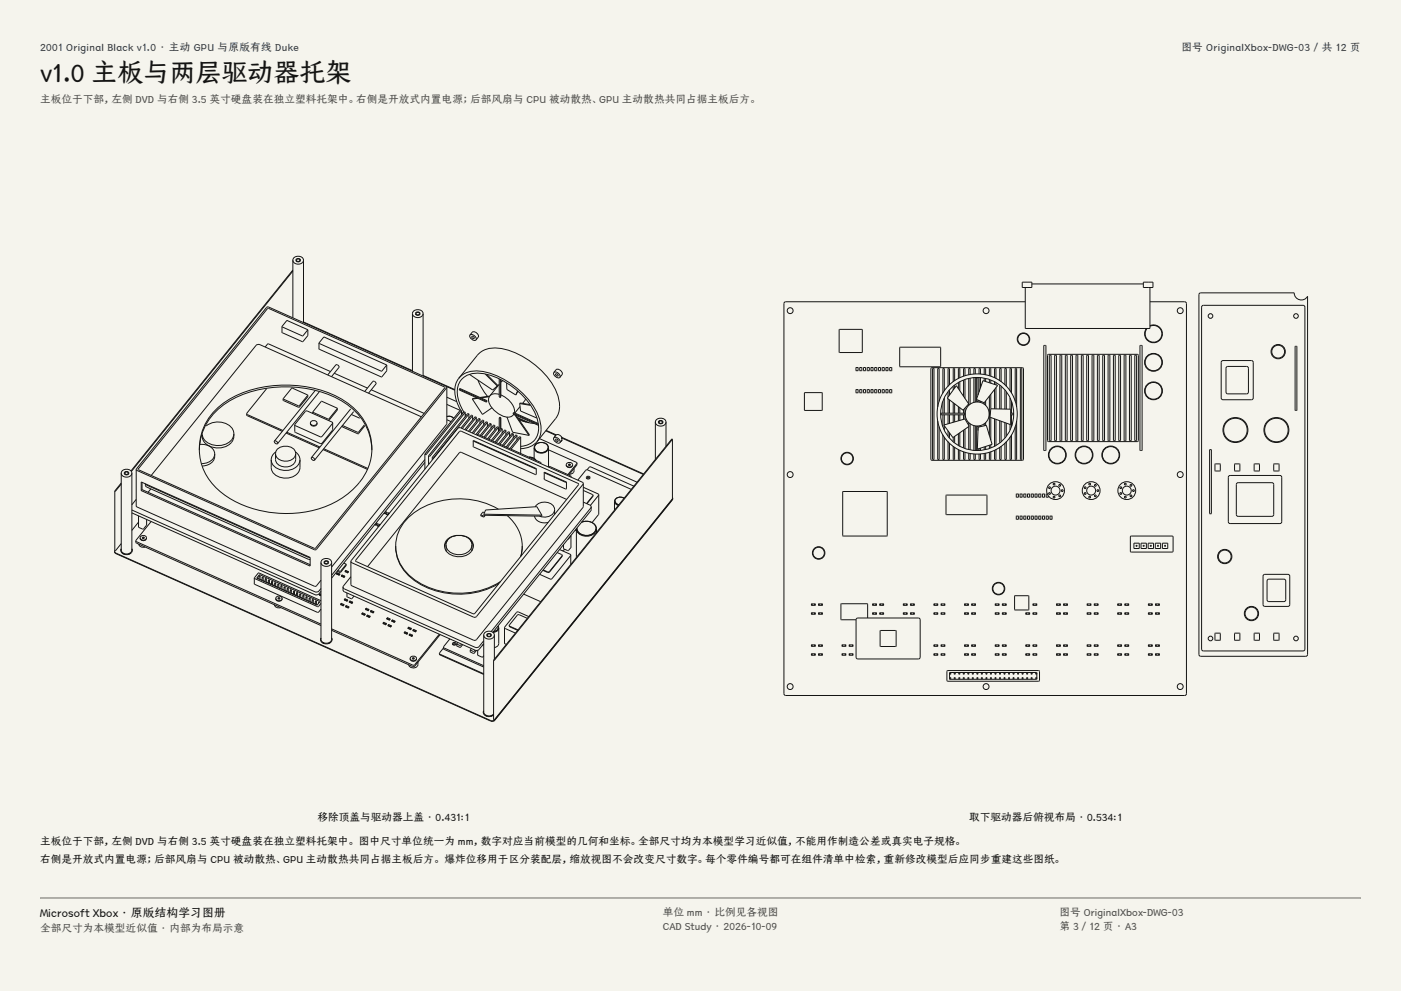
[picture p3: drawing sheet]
<svg xmlns="http://www.w3.org/2000/svg" width="420mm" height="297mm" viewBox="0 0 420 297" stroke-linecap="round" stroke-linejoin="round" font-family="sans-serif">
<defs><g id="words">
<text font-size="7.8" fill="#141413" x="12" y="24.7">v1.0 主板与两层驱动器托架</text>
<text font-size="3.5" fill="#141413" x="12" y="274.9">Microsoft Xbox · 原版结构学习图册</text>
<g font-size="3.2" fill="#1b365d">
<text x="12" y="15.3">2001 Original Black v1.0 · 主动 GPU 与原版有线 Duke</text>
<text x="354.2" y="15.3">图号 OriginalXbox-DWG-03 / 共 12 页</text>
</g>
<g font-size="3.2" fill="#504e49">
<text x="12" y="30.9">主板位于下部，左侧 DVD 与右侧 3.5 英寸硬盘装在独立塑料托架中。右侧是开放式内置电源；后部风扇与 CPU 被动散热、GPU 主动散热共同占据主板后方。</text>
<text x="198.7" y="274.5">单位 mm · 比例见各视图</text>
<text x="317.6" y="274.5">图号 OriginalXbox-DWG-03</text>
<text x="12" y="279.3">全部尺寸为本模型近似值 · 内部为布局示意</text>
<text x="198.7" y="278.8">CAD Study · 2026-10-09</text>
<text x="317.6" y="278.8">第 3 / 12 页 · A3</text>
</g>
<g font-size="3.2" fill="#141413">
<text x="95.2" y="246">移除顶盖与驱动器上盖 · 0.431:1</text>
<text x="290.6" y="246">取下驱动器后俯视布局 · 0.534:1</text>
<text x="12" y="253.3">主板位于下部，左侧 DVD 与右侧 3.5 英寸硬盘装在独立塑料托架中。 图中尺寸单位统一为 mm，数字对应当前模型的几何和坐标。全部尺寸均为本模型学习近似值，不能用作制造公差或真实电子规格。</text>
<text x="12" y="258.6">右侧是开放式内置电源；后部风扇与 CPU 被动散热、GPU 主动散热共同占据主板后方。 爆炸位移用于区分装配层，缩放视图不会改变尺寸数字。每个零件编号都可在组件清单中检索，重新修改模型后应同步重建这些图纸。</text>
</g>
</g></defs>
<g fill="#f5f4ed">
<path d="M0 0h420v297h-420z"/>
<path d="M12 12h396v275h-396z"/>
</g>
<g fill="none" stroke="#141413" stroke-width=".3">
<path d="M87.8 78a1.66 1.66 0 0 0 1.6 1.2 1.66 1.66 0 0 0 1.6-1.2M87.8 78a1.66 1.66 0 0 1 1.6-1.2 1.66 1.66 0 0 1 1.6 1.2M87.8 78v17.3M88.8 77.7a.71 .71 0 0 1 .8-.2 .71 .71 0 0 1 .5 .6l-.1 .1a.64 .64 0 0 1-.9 .3 .64 .64 0 0 1-.3-.8zM88.9 78a.55 .55 0 0 0 .4 .4 .55 .55 0 0 0 .6-.3v-.1M88.9 78a.54 .54 0 0 1 .5-.4 .54 .54 0 0 1 .5 .4M88.9 78v.3M89.9 78v.3M91 78v18.7M80.2 92.4l53.2 23.7-38.9 48.3-53.1-23.7zM84.5 97.9l1.5-1.9 6.3 2.8M84.5 97.9l6.1 2.8 1.7-1.9"/>
<path d="M84.5 97.9v1.7M84.6 99.5l-.1 .1M87.8 80.9l-48.5 60.2M87.8 81.2l-48.4 60.1M91 96.5l7.8 3.5M92.3 98.8v1.8l-1.6 1.8-6.2-2.8M98.8 100l-.1 .1M98.8 100v.2M123.6 94a1.66 1.66 0 0 0 1.6 1.2 1.66 1.66 0 0 0 1.6-1.2M123.6 94a1.66 1.66 0 0 1 1.6-1.2 1.66 1.66 0 0 1 1.6 1.2M123.6 94v17.3M124.7 93.7a.71 .71 0 0 1 .8-.2 .71 .71 0 0 1 .4 .6l-.1 .2a.64 .64 0 0 1-.8 .2 .64 .64 0 0 1-.3-.8z"/>
<path d="M124.7 94a.55 .55 0 0 0 .5 .4 .55 .55 0 0 0 .5-.3l.1-.1M124.7 94a.54 .54 0 0 1 .5-.4 .54 .54 0 0 1 .6 .4M124.7 94v.3M125.8 94v.3M126.8 94v18.7M251.6 98.7h6.9v6.9h-6.9zM306.5 84.6h2.8v1.6h-2.8zM307.4 90.4h-71.9l-.4 .3-.1 117.2 .3 .5h119.8l.5-.2 .1-117.2-.6-.6h-10.4M307.4 86.2v12.2h37.3v-12.2M309.3 85.1h33.5M342.8 84.6h2.8v1.6h-2.8zM344.7 97.6a2.67 2.67 0 0 1 3.8 2.3 2.67 2.67 0 0 1-3.5 2.7 2.67 2.67 0 0 1-1.3-4.2"/>
<path d="M344.7 97.8a2.51 2.51 0 0 1 3.6 2.1 2.51 2.51 0 0 1-3.3 2.5 2.51 2.51 0 0 1-1.1-4M359.7 87.8h28.3a2.14 2.14 0 0 0 1.6 2 2.14 2.14 0 0 0 2.4-1l-.1 107.6-.4 .3h-31.5l-.6-.5v-107.9zM360.3 91.8l.5-.3h29.9l.4 .3 .1 102.8-.3 .4-30.1 .1-.5-.3zM79.5 104l1-1 18.6 8.4M80 116.4l-6 7.6M84.9 119.5v.5M84.9 119.9v.1M92.2 118.8l.1 .1M92.3 118.4l-4.8-2.1-2.6 3.2M92.3 118.4l-2.7 3.3-4.7-2.2M92.3 118.9l-2.7 3.2-4.7-2.1M92.3 118.4v.5"/>
<path d="M94.4 117.1l-12.1 15.1M95.6 102.8l1.5-1.8 18.8 8.4M95.6 102.8l18.7 8.4 1.6-1.8M95.6 104.6l18.7 8.4 1.6-1.9v-1.7M95.6 102.8v1.8M95.7 104.5l-.1 .1M95.7 117.5l-12.5 15.5M98.2 112.4l2.5-3 .4-.1 .5 .4v.4l-2.2 2.8M98.9 100.2l.1-.1 5.5 2.4M100.2 111.9l10 4.4M104.5 102.5v.2M104.5 102.5l-.1 .2"/>
<path d="M104.6 102.8l.1-.2 7.4 3.3M109.3 117.3l2.5-3h.4l.5 .4v.4l-2.2 2.7M111.3 116.8l15.9 7.1M112.1 105.9v.2l.2-.1 11.3 5.1M112.1 105.9l-.1 .2M123.6 111.2v.1M126.8 112.5l9.5 4.3M133.7 115.8l.3 .3M134 116.1l-39.3 48.7h-.4l-53.3-23.8-.2-.3M134 116.1l-.1 11.1-34.5 42.7M134 119l2.9 1.4M136.3 116.9l-55.8-24.9h-.4l-39.3 48.7"/>
<path d="M137.5 113.4l5.6-6.9a7.6 7.6 0 0 1 7.9-1.9 24 24 0 0 1 16.2 13.9 7.1 7.1 0 0 1-.6 6.9l-5.6 6.9M137.5 113.4a7.6 7.6 0 0 1 7.9-1.9 24 24 0 0 1 16.3 13.9 7.1 7.1 0 0 1-.7 6.9M137.5 113.4a7.8 7.8 0 0 0 0 8.4l.6 1.2M137.7 116.6l8.1 3.7M137.7 116.6l.2-.2 8.1 3.7M137.7 116.6v.3l8.1 3.6M140.8 112.2l6.9 4.7 1.4-1.2M140.9 100.4l.7-.8a1.32 1.32 0 0 1 1.8 1.4l-.7 .9M140.9 100.4a1.32 1.32 0 0 1 1.8 1.5M140.9 100.4a1.34 1.34 0 0 0 1.8 1.5M141.4 100.8l.7 .2 .1 .4a.55 .55 0 0 1-.8-.6zM141.6 119.6l3 4.6 2.9-2"/>
<path d="M143 119.3l-1.4 .3M143.3 119.4l-1.7 .2M143.3 113.9a17.5 17.5 0 0 0 2.9 4.9M145.5 112.1l3.6 3.6M145.9 112.2l3.3 3.3-.1 .2M146.7 118.9l-2.6 .3M146.8 118.7l-2.9 .4M146.9 118.6a2.68 2.68 0 0 0 .3 3.3 7.1 7.1 0 0 0 5.3 3.1l.8-.2 .6-.5M149.7 118.2l-1.7-.2-1.1 .6M149.7 115.2l-2.8 3.4M149.7 113.5v5.5l.3 .1M150 113.7v5.4"/>
<path d="M150.1 118.4a5.7 5.7 0 0 1 4.1 5.3M150.1 113.8l-.1 5.3M150.7 114.1l-.6 .5M151.9 114.7l.1 2 2.6 1.7M155.2 117.2l-.6 1.2M157.5 119.6l-.8 1.3M166 111.6l.7-.8a1.32 1.32 0 0 1 1.8 1.5l-.7 .8M166 111.6a1.32 1.32 0 0 1 1.8 1.5M166 111.6a1.35 1.35 0 0 0 1.8 1.5M166.6 112.1l.6 .1 .1 .5a.56 .56 0 0 1-.7-.6zM241.2 117.7h5.3v5.3h-5.3zM256.6 117.7h.1"/>
<path d="M256.6 111.1h.1M256.6 110.2v.9M256.6 116.8v.9M256.6 116.8h.1M256.6 110.1v.1M256.6 117.7h.6M256.6 116.8h.6M256.6 111.1h.6M256.6 110.1h.6M257.2 116.8h.1M257.2 110.1v.1M257.2 117.7h.1"/>
<path d="M257.2 111.1h.1M257.2 110.2v.9M257.2 116.8v.9M257.7 117.7h.1M257.7 111.1h.1M257.7 110.2v.9M257.7 116.8v.9M257.7 116.8h.1M257.7 110.1v.1M257.7 117.7h.7M257.7 116.8h.7M257.7 111.1h.7"/>
<path d="M257.7 110.1h.7M258.4 116.8h.1M258.4 110.1v.1M258.4 117.7h.1M258.4 111.1h.1M258.4 110.2v.9M258.4 116.8v.9M258.9 117.7h.1M258.9 111.1h.1M258.9 110.2v.9M258.9 116.8v.9M258.9 116.8h.1"/>
<path d="M258.9 110.1v.1M258.9 117.7h.6M258.9 116.8h.6M258.9 111.1h.6M258.9 110.1h.6M259.5 116.8h.1M259.5 110.1v.1M259.5 117.7h.1M259.5 111.1h.1M259.5 110.2v.9M259.5 116.8v.9M260 117.7h.1"/>
<path d="M260 111.1h.1M260 110.2v.9M260 116.8v.9M260 116.8h.1M260 110.1v.1M260 117.7h.6M260 116.8h.6M260 111.1h.6M260 110.1h.6M260.6 116.8h.1M260.6 110.1v.1M260.6 117.7h.1"/>
<path d="M260.6 111.1h.1M260.6 110.2v.9M260.6 116.8v.9M261.1 117.7h.1M261.1 111.1h.1M261.1 110.2v.9M261.1 116.8v.9M261.1 116.8h.1M261.1 110.1v.1M261.1 117.7h.6M261.1 116.8h.6M261.1 111.1h.6"/>
<path d="M261.1 110.1h.6M261.7 116.8h.1M261.7 110.1v.1M261.7 117.7h.1M261.7 111.1h.1M261.7 110.2v.9M261.7 116.8v.9M262.2 117.7h.1M262.2 111.1h.1M262.2 110.2v.9M262.2 116.8v.9M262.2 116.8h.1"/>
<path d="M262.2 110.1v.1M262.2 117.7h.6M262.2 116.8h.6M262.2 111.1h.6M262.2 110.1h.6M262.8 116.8h.1M262.8 110.1l.1 .1M262.9 117.7h-.1M262.9 111.1h-.1M262.9 110.2v.9M262.9 116.8v.9M263.3 117.7h.1"/>
<path d="M263.3 111.1h.1M263.3 110.2v.9M263.3 116.8v.9M263.4 116.8h-.1M263.4 110.1l-.1 .1M263.4 117.7h.6M263.4 116.8h.6M263.4 111.1h.6M263.4 110.1h.6M264 116.8h.1M264 110.1v.1M264 117.7h.1"/>
<path d="M264 111.1h.1M264 110.2v.9M264 116.8v.9M264.5 117.7h.1M264.5 111.1h.1M264.5 110.2v.9M264.5 116.8v.9M264.5 116.8h.1M264.5 110.1v.1M264.5 117.7h.6M264.5 116.8h.6M264.5 111.1h.6"/>
<path d="M264.5 110.1h.6M265.1 116.8h.1M265.1 110.1v.1M265.1 117.7h.1M265.1 111.1h.1M265.1 110.2v.9M265.1 116.8v.9M265.6 117.7h.1M265.6 111.1h.1M265.6 110.2v.9M265.6 116.8v.9M265.6 116.8h.1"/>
<path d="M265.6 110.1v.1M265.6 117.7h.6M265.6 116.8h.6M265.6 111.1h.6M265.6 110.1h.6M266.2 116.8h.1M266.2 110.1v.1M266.2 117.7h.1M266.2 111.1h.1M266.2 110.2v.9M266.2 116.8v.9M266.7 117.7h.1"/>
<path d="M266.7 111.1h.1M266.7 110.2v.9M266.7 116.8v.9M266.7 116.8h.1M266.7 110.1v.1M266.7 117.7h.6M266.7 116.8h.6M266.7 111.1h.6M266.7 110.1h.6M267.3 116.8h.1M267.3 110.1v.1M267.3 117.7h.1"/>
<path d="M267.3 111.1h.1M267.3 110.2v.9M267.3 116.8v.9M269.7 104.1h12.3v5.8h-12.3zM279.2 110.2h27.3l.3 .2v27.2l-.1 .3-27.3 .1-.3-.2v-27.3zM279.6 110.5h.4l-.1 27.2-.3-.1zM283.1 117.2v-6.7h-.4v7.4M283.1 119.3v4.5M284.2 117.5v1.5M284.2 119.5v4.3M284.6 115.4v-4.9h-.3l-.1 5.3M284.6 116.9v1.5"/>
<path d="M284.6 119.8v4M285.8 115.8v1.1M286.2 114.1v-3.6h-.4v3.9M286.2 115.5v.8M286.7 115.6l3.7 5.4-1.7 1.9-4.7-3.6zM287.3 114.7v1.8M287.7 113.2v-2.7h-.3l-.1 3M287.7 114.4v2.7M288.9 113.9v4.9M289.3 112.6v-2.1h-.4v2.3M289.3 113.8v5.6M290.4 113.4v8.1"/>
<path d="M290.8 112.2v-1.7h-.3l-.1 1.8M290.8 113.3v7.9M292 113.2v7.4M292.4 112.1v-1.6h-.4v1.6M292.4 113.1v7.4M293.2 118.4v-5.2h-.5v7.1h.5v-.4M293.5 112.1v-1.6h.4v1.6M293.5 113.1v4.4M293.9 113.2v3M294.7 114.1l4.4 1.4-4.1 5.2-2.3-1zM295.1 112.2v-1.7h.3l.1 1.8M295.1 113.3v.9"/>
<path d="M295.5 113.4v.9M296.6 112.6v-2.1h.4v2.3M296.6 113.8v.9M296.6 118.7v11.8M297 113.9v.9M297 118.2v4.3M298.1 113.2v-2.7h.4l.1 3M298.1 114.4v.8M298.1 116.7v5.8M298.6 114.7v.6M298.6 116.2v6.3M299.7 114.1v-3.6h.4v3.9"/>
<path d="M299.7 115.5v7.1M300.1 115.8v6.8M301.2 115.4v-4.9h.4l.1 5.3M301.2 116.9v5.7M301.7 117.5v5.1M302.8 117.2v-6.7h.4v7.4M302.8 119.3v3.3M305.9 110.5h.4v27.2l-.4-.1zM312.9 103.5l.7 .1-.2 31.4-.5-.1zM314.2 106.2h26.9l.2 .3-.1 25.7-.3 .2-26.7-.1-.2-.3v-25.5zM314.6 106.5h.5v25.5l-.5 .1zM316.2 106.5h.5l-.1 25.6-.4-.1z"/>
<path d="M317.8 106.5h.5l-.1 25.6-.4-.1zM319.4 106.5h.5v25.5l-.5 .1zM321 106.5h.5l-.1 25.6-.4-.1zM322.6 106.5h.5l-.1 25.6-.4-.1zM324.2 106.5h.5l-.1 25.6-.4-.1zM325.8 106.5h.5v25.6l-.5-.1zM327.4 106.5h.5v25.6l-.5-.1zM329 106.5h.5v25.6l-.5-.1zM330.6 106.5h.5v25.6l-.5-.1zM332.2 106.5h.5v25.5l-.4 .1zM333.8 106.5h.5v25.6l-.5-.1zM335.4 106.5h.5v25.6l-.5-.1z"/>
<path d="M337 106.5h.5v25.6l-.5-.1zM338.6 106.5h.5v25.6l-.5-.1zM340.2 106.5h.5v25.6l-.5-.1zM341.8 103.5l.6 .1-.1 31.4-.6-.1zM366.2 108.3l.4-.2h8.6l.4 .2 .1 11-.3 .4-8.8 .1-.4-.3zM367.8 109.9l5.9-.1 .5 .3 .1 7.4-.3 .5h-5.9l-.5-.2-.1-7.4zM388.3 103.8h.5l-.1 19.2h-.4zM59.8 134.9a17.5 17.5 0 0 1 10.7-15.7 35.7 35.7 0 0 1 32.8 1.5 17 17 0 0 1 8.2 14.2M59.9 133.2a3.7 3.7 0 0 1 4.5 2.9M60.6 130.2a4.8 4.8 0 0 0 6.5 3.1 3.6 3.6 0 0 0 3-3.3 3.8 3.8 0 0 1-4.1 4.2 4.5 4.5 0 0 1-5.4-3.5zM61.8 127.7a5.4 5.4 0 0 1 8.2 1.5l.1 .8M64.4 136.1a3.5 3.5 0 0 1-4 2.8"/>
<path d="M64.4 136.1a3.3 3.3 0 0 1-3.7 3.6M65.6 121.9a32.8 32.8 0 0 1 26.4-6 25.9 25.9 0 0 1 15.6 8 16.1 16.1 0 0 1-1.6 22.6 30.4 30.4 0 0 1-27.3 6.7 25.5 25.5 0 0 1-16.3-9.9 16.3 16.3 0 0 1 3.2-21.4zM74 124l.2 .3 10.6 4.7M74 124l.2 .6 10.4 4.7M81.3 137.8a3.9 3.9 0 0 0 4.6 3.2 3.6 3.6 0 0 0 4-3.2M81.3 137.8a4 4 0 0 0 1.8 4.9 4.6 4.6 0 0 0 6.8-2.3v-2.6M82.3 132.2l.7 .1 .2 .7M82.3 132.2a.69 .69 0 0 0 .9 .8M82.6 136a3 3 0 0 0 4.3 2 2.26 2.26 0 0 0 1.7-2M82.6 136a2.95 2.95 0 0 1 4.2-2.1 2.21 2.21 0 0 1 1.8 2.1M82.6 136a3.2 3.2 0 0 0 1.2 3.5 3.2 3.2 0 0 0 3.8-.1l.9-1.1 .1-2.3M82.7 135.4l-1 1.1-.4 1.3"/>
<path d="M85.8 129.8l9.9 4.4M86 129.5l9.9 4.5M88.5 135.4l1.1 1.1 .3 1.3M93.1 126.8a1.03 1.03 0 0 0 .9 .7 1.03 1.03 0 0 0 1-.7M93.1 126.8a1.03 1.03 0 0 1 .9-.8 1.03 1.03 0 0 1 1 .8M93.1 126.8a.99 .99 0 0 0 .9 .9 .99 .99 0 0 0 1-.9M93.4 137.2l.7 .1 .2 .6M93.4 137.2a.69 .69 0 0 0 .9 .7M93.8 123.5v.4M93.8 123.9h.1M96.9 134.7l13.3 6M97.1 134.5l13.2 5.9"/>
<path d="M99.7 126.8l-.2-.3-7.6-3.4-.4 .2-3.1 4M99.7 126.8l-3.1 4-.4 .1-7.6-3.3-.2-.3M99.7 126.8v2.1l-3.1 3.9-.4 .2-7.6-3.4-.2-.3v-2M101.1 122.8h.1M101.1 122.4l-4.7-2.1-2.6 3.2M101.1 122.4l-2.6 3.2-4.7-2.1M101.1 122.8l-2.6 3.3M101.1 122.4v.4M102.6 127.6v.3M102.7 127.8l-.1 .1M105.1 122.5l-11.7 14.7M105.3 124.2l2.5 1.1"/>
<path d="M106 123.4l-11.7 14.5M109.2 127.3l-1.8 2.3-4.7-2.1M109.4 127.6l-2 2.4-4.8-2.1M126.3 124.9l-48.4-21.6-.6-.1-.6 .3-31.4 39M127.4 136.1v4.5M127.4 138.6l-28 34.7M127.4 137.7l-28 34.7M128.5 136.6v2.6M129.6 137.1v.8M129.6 137.1h.1M134 121.2l3.9 1.8M134 125.8l1.2 .6"/>
<path d="M136 125.4a1.72 1.72 0 0 0-2-.6 1.69 1.69 0 0 1 1.9 .7M137.7 129.4l.6-.2 35 15.7 .2 .2-31.1 38.7-.4 .2-35.2-15.7-.2-.3zM138 123l-10.6 13.1M138 123l.3 .1M138.3 123.1h.1M138.3 123.1l-10.6 13.2-.3-.2M138.3 123.4l.4 .5M138.3 123.1v1.3M139.1 123.5a9.4 9.4 0 0 1-1.4-8.9 6.3 6.3 0 0 1 6.8-2.7 22.6 22.6 0 0 1 16.4 13.2 6.5 6.5 0 0 1-1 7.2l-1.7 1-2.1 .5M139.4 123.6l-10.5 13.2-.4-.2M139.5 123.6l-.4-.2-10.6 13.2M139.5 123.6h-.1"/>
<path d="M139.5 124.1l.2 .4M139.5 123.6v1.3M140.2 123.9l-10.6 13.2M140.3 123.9h-.1M140.3 123.9l.3 .2M140.6 124.1l-10.6 13.1-.4-.1M140.6 124.1v1.2M141.6 124.6l-.3-.2-3.1 3.9M141.6 124.6h.1M141.7 124.6l-3.1 3.8M141.7 124.6v1.2M141.9 132.1l18.9 8.3"/>
<path d="M141.9 132.1l18.8 8.4M141.9 133.8l18.8 8.4M141.9 132.1v1.7M141.9 133.8h.1M142.8 125.1l-3.1 3.8M142.8 125.1l-.4-.2-3.1 3.9M142.8 125.1h.1M142.8 125.1v1.2M143.2 130.5l.3-.2 18.6 8.4M143.9 125.6l-3.1 3.8M143.9 125.6l-.4-.2-3.1 3.9M143.9 125.6h.1"/>
<path d="M143.9 125.6v1.2M145 126.1l-3.1 3.8M145 126.1l-.4-.2-3.1 3.9M145 126.1h.1M145 126.1v1.2M145.8 120.3v.2M146 120.1l-.2 .4M146 120.1l-.2 .2M146.1 126.6l-.4-.2-3.1 3.8M146.1 126.6l-3.1 3.8M146.1 126.6v1.2M147.2 127l-.4-.1-2.8 3.6"/>
<path d="M147.2 127v.1M147.2 127.1l-2.9 3.6M147.2 127.1v1.2M148.3 127.5l-.3-.1-2.9 3.6M148.3 127.6l-2.9 3.6M148.3 127.6h.1M148.3 127.6v1.2M149.4 128.1l-2.9 3.5M149.4 128.1l-.3-.2-2.9 3.6M149.4 128.1h.1M149.4 128.1v1.2M149.7 125.2l.3 .2"/>
<path d="M149.7 125.2v3.8M150 125.4v3.2M150.1 125.2l-.1 .2M150.1 125.2l-.3-.2-.1 .2M150.1 125.2v3.2M150.5 128.6l-2.8 3.5M150.5 128.5l-.3-.1-2.9 3.6M150.5 128.5v.1M150.5 128.5v1.3M151.7 129l-.4-.1-2.9 3.6M151.7 129l-2.9 3.6M151.7 129v1.3"/>
<path d="M152 125l1.7 4.5 4.9 1M152.7 129.5l-.3-.1-2.9 3.6M152.7 129.5h.1M152.8 129.5l-2.9 3.6M152.8 129.5v1.3M153.8 123.8v.3l7.6 3.4M153.8 123.8l.2-.2 7.3 3.3M153.8 123.8l7.6 3.4M153.8 130l-.3-.1-2.9 3.6M153.9 130.1l-2.9 3.5M153.9 130v.1M153.9 130v1.3"/>
<path d="M154 124.2l-.1 .1zM154.3 124.3l4.3 6.2M154.7 124.5l4 5.8-.1 .2M155 130.5l-2.9 3.6M155 130.5l-.4-.1-2.9 3.6M155 130.5h.1M155 130.5v1.3M155.2 125.2l3.4 1.5M155.4 125.4l2.4 1.1M155.6 125.8l2.7 .8 1.8 .3M155.8 120.9l.1-.1 2.9 .5M155.8 120.9l3.2 .6"/>
<path d="M155.8 120.9l.3 2.3 4.8 2.1M155.9 121.8l-1.6 2M156.1 131l-2.9 3.6M156.1 131l-.4-.1-2.9 3.6M156.1 131h.1M156.1 131v4.9M158.5 137l1.6 .3 .6 .7M158.6 137l1.4 .3 .6 .6M160.1 134.2a2.25 2.25 0 0 0 2.2 1.6 2.25 2.25 0 0 0 2.1-1.6M160.1 134.2a2.25 2.25 0 0 1 2.2-1.6 2.25 2.25 0 0 1 2.1 1.6M160.1 134.2v3.2M160.3 134.1a2.11 2.11 0 0 1 2-1.5 2.11 2.11 0 0 1 2 1.5"/>
<path d="M160.3 134.1a2.2 2.2 0 0 0 3.7 .8M160.3 134.1v.1M160.4 133l.3 .1M161 132.3a6.4 6.4 0 0 1-4.9 2.2M161.3 126.9h.1M161.7 131.4l29.3 13.1M162.1 138.7l-.1 .2M162.1 138.7v.3M163.6 129.1l3 1.3M163.7 129l3 1.3-.1 .1M164.3 134.1v.1M164.3 134.1l-.3 .8"/>
<path d="M164.3 134.2l-.3 .7M164.4 140l.4-.2 6.4 3M164.4 134.8l8.3 3.7 .3 .3M164.4 134.2v5.7M166 131.2a1.32 1.32 0 0 1 1.8 1.5M166 131.2a1.35 1.35 0 0 0 1.8 1.5M166.5 130.5v.2M166.6 131.6l.6 .2 .1 .4a.56 .56 0 0 1-.7-.6zM166.6 130.4l-.3 .4M168.3 131.2l.2 .7-.3 .4M168.3 131.2l.1-.1 24.6 10.9M168.3 131.2l24.6 11"/>
<path d="M168.4 132l-.1 .1M168.5 131.1a1.36 1.36 0 0 0-1.8-.7l-.7 .8M168.5 131.9l-.7 .8M169.8 139.3a.99 .99 0 0 0 .9 .7 .99 .99 0 0 0 1-.7M169.8 139.3a.99 .99 0 0 1 .9-.7 .99 .99 0 0 1 1 .7M169.8 139.4a.99 .99 0 0 0 .9 .7 .99 .99 0 0 0 1-.7M169.8 139.3v.1M169.8 139.4h.1M170.4 139.4h.6M170.5 139.1h.4l.1 .2-.5 .2zM171.7 139.4h.1M171.7 139.3v.1"/>
<path d="M173 138.8l-.1 .6-2.4 2.9M173 138.8l-2.7 3.4M196.5 126.5a1.66 1.66 0 0 0 1.6 1.2 1.66 1.66 0 0 0 1.6-1.2M196.5 126.5a1.66 1.66 0 0 1 1.6-1.2 1.66 1.66 0 0 1 1.6 1.2M196.5 126.5v11.2M197.5 126.2a.71 .71 0 0 1 .8-.2 .71 .71 0 0 1 .4 .7v.1a.64 .64 0 0 1-.9 .2 .64 .64 0 0 1-.3-.8zM197.5 126.5a.55 .55 0 0 0 .5 .4 .55 .55 0 0 0 .6-.3v-.1M197.5 126.5a.54 .54 0 0 1 .6-.4 .54 .54 0 0 1 .5 .4M197.5 126.5v.4M198.6 126.5v.4M199.7 126.5v7.2M201.6 131.7l-53.4 66.2h-.2"/>
<path d="M201.6 131.7l-.2-.1-53.4 66.3M201.6 131.7h.1M201.6 131.7v17.8M281.1 126.2l.1 11.5 .3-.1v-9.7M281.5 120.3v-9.8h-.3l-.1 11.5M282.1 123.8h7.1v.5h-7.1zM282.7 130.3v7.4l.4-.1v-6.6M282.7 120.3v3.5M282.7 124.3v3.5M282.9 127.4l6.4-1.8 1.3 2.1-4.9 3.4zM283.1 124.3v3M283.1 127.6v1.2"/>
<path d="M284.2 132.3l.1 5.4 .3-.1v-4.8M284.2 124.3v2.7M284.2 129.1v1.6M284.6 124.3v2.6M284.6 129.7v1.5M285.8 133.7v4l.4-.1v-3.6M285.8 120.7v3.1M285.8 124.3v2.3M285.8 131.1v1.2M286.2 121v2.8M286.2 124.3v2.1M286.2 130.8v1.9"/>
<path d="M287.3 134.7l.1 3 .3-.1v-2.7M287.3 121.9v1.9M287.3 124.3v1.8M287.3 130v3.5M287.7 122.2v1.6M287.7 124.3v1.7M287.7 129.7v4M288.9 135.4v2.3l.4-.1v-2.1M288.9 122.8v1M288.9 124.3v1.4M288.9 128.9v5.3M289.3 122.3v3.3"/>
<path d="M289.3 128.6v5.8M290.4 135.8l.1 1.9 .3-.1v-1.7M290.4 126.6v.9M290.4 127.8v6.9M290.8 127v7.8M292 136v1.7l.4-.1v-1.5M292 127.5v7.5M292.4 127.6v7.4M293.2 129v-1.2h-.5v7.1h.5v-.3M293.2 128l2.5-.5 1.7 5.7-4.4 1.4zM293.5 120v.5M293.5 127.6v.4"/>
<path d="M293.5 134.4v.6M293.9 136v1.7l-.4-.1v-1.5M293.9 120.2v.4M293.9 127.5v.4M293.9 134.3v.7M295.1 120.7v.5M295.1 127v.6M295.1 133.9v.9M295.5 135.8l-.1 1.9-.3-.1v-1.7M295.5 120.2v1.3M295.5 126.6v.9M295.5 133.8v.9"/>
<path d="M296.6 133.4v1M296.7 124.3h.2M296.7 123.8h.2M297 135.4v2.3l-.4-.1v-2.1M297 125.1v6.8M297 133.3v.9M297 122.5l6 .1v4.7l-6.2-2.3zM298.1 125.5v8.2M298.6 134.7l-.1 3-.4-.1v-2.7M298.6 125.7v7.8M299.7 126.1v6.6M300.1 133.7v4l-.4-.1v-3.6"/>
<path d="M300.1 126.2v6.1M301.2 126.6v4.6M301.7 132.3l-.1 5.4-.4-.1v-4.8M301.7 126.8v3.9M302.8 127.2v1.6M303 123.8h.8v.5h-.8M303.2 130.3v7.4l-.4-.1v-6.6M303.2 120.3v3.5M303.2 124.3v3.5M304.3 120.3v-9.8h.4l.1 11.5M304.8 126.2l-.1 11.5-.4-.1v-9.7M315.1 132l-.1 .1"/>
<path d="M316.2 132v.1M319.9 132l-.1 .1M329 132v.1M332.7 132v.1M362.6 134.8h.6l-.1 19.2-.5-.1zM364.3 139.1h1.5v2h-1.5zM370.1 139.1h1.6v2h-1.6zM376 139.1h1.5v2h-1.5zM381.9 139.1h1.5v2h-1.5zM34.4 147.2v17.8M34.4 147.1v.1M36.3 145.1l-1.7 2.1h-.2"/>
<path d="M36.3 141.8a1.66 1.66 0 0 0 1.6 1.2 1.66 1.66 0 0 0 1.6-1.2M36.3 141.8a1.66 1.66 0 0 1 1.6-1.2 1.66 1.66 0 0 1 1.6 1.2M36.3 141.8v23a1.66 1.66 0 0 0 1.6 1.2 1.66 1.66 0 0 0 1.6-1.2v-23M36.3 144.8l-1.9 2.3M37.4 141.5a.71 .71 0 0 1 .7-.2 .71 .71 0 0 1 .5 .7l-.1 .1a.64 .64 0 0 1-.8 .2 .64 .64 0 0 1-.3-.8zM37.4 141.8a.55 .55 0 0 0 .5 .4 .55 .55 0 0 0 .5-.3l.1-.1M37.4 141.8a.54 .54 0 0 1 .5-.4 .54 .54 0 0 1 .6 .4M37.4 141.8v.4M38.5 141.8v.4M39.5 152.8l54.9 24.6 1-.1 .8-.9M39.5 153.7l54.9 24.5h1l.8-1M40.8 140.7v10.9l.2 .3 53.3 23.8 .6-.1 1.3-1.7"/>
<path d="M40.8 149.7l-1.3 1.6M41.5 154.6v3.3M41.5 156.5l-2 2.5M41.6 157.9h-.1M42.3 144.4l50.7 22.7v2.5l-50.7-22.6zM42.6 146.7l50.4 22.5M42.6 144.6v2.1M42.6 146.7l-.3 .3M43.6 145v.6l.4 .4 49 21.7M43.6 145l.4 .4 49 21.7M43.9 157.2l.1 .1M44 157.3l-1.1 1.3-1.4-.7"/>
<path d="M44 155.7v1.6M45.2 146.5l-.8 1M45.3 156.3l-4.6 5.8M112.3 157.2l.4 .2M112.7 157.4h.1M112.8 156.7l.3 .2M113 157.5h.1M113.1 157.5h.1M113.1 157.5l.4 .2M113.1 156.9h.1M113.1 156.9l-.4 .5M113.4 157l-.4 .5"/>
<path d="M113.5 157h-.1M113.5 157l.4 .2M113.5 157.7h.1M113.9 157.2h.1M113.9 157.2l-.4 .5M115.5 153.3l.3 .2M115.8 154.1h.1M115.8 154.1l.4 .2M115.9 153.5h.1M115.9 153.5l-.4 .5-.4-.2M116.2 153.6l-.4 .5M116.2 153.6h.1"/>
<path d="M116.2 153.6l.4 .2M116.2 154.3h.1M116.6 153.8h.1M116.6 153.8l-.4 .5M144.1 154.3l.9 .4 .3-.3M144.1 154.3v.2M144.2 154.2l-.1 .1M144.2 154.5h-.1M145.1 154.1v.3l17.3 .3v-.3M145.1 154.1l.5-1.3 15.4-.9 1.4 2.5M145.1 154.1l17.3 .3M145.2 153.7l-.4-.2-.6 .7"/>
<path d="M145.5 154.4l-.5 .6-.9-.5M149.4 152.6a23.6 23.6 0 0 0-26.8 2.4 11.8 11.8 0 0 0-4 8.6M152.1 154.5a12.2 12.2 0 0 1 4.5 9.1M160.2 154.7a3.1 3.1 0 0 0 4.1 1.9M160.4 151.9a3.5 3.5 0 0 1 5.7 .1l.2 .7M160.8 140.4v1.8M160.8 140.4l-.1 .1M160.8 142.2h-.1M163.2 141.6l6.6 2.9M163.2 141.6l6.3 2.9h.3M163.2 143.6l6.5 3 .1-2.1M163.2 141.6v2"/>
<path d="M163.2 143.5h.1M163.2 143.5v.1M166.3 152.7a2.87 2.87 0 0 1-3.9 2.2l-.6-.2M166.3 152.7v1.5M169.9 149.7l-31.6-14.1h-.4l-27.7 34.2M171.2 142.8l-.1 .1M171.2 142.8v.2M172.1 140.4a1.31 1.31 0 0 1-1.4 1.7M172.4 158.9l.4 .2M172.8 158.5a3 3 0 0 0 4.3 2 2.26 2.26 0 0 0 1.7-2M172.8 158.4v.1M172.8 158.5v8.5"/>
<path d="M173 158.3a3.1 3.1 0 0 0 5.3 1.1l.4-1.1M173 158.4a3.1 3.1 0 0 0 5.3 1.1l.4-1.1M173 158.4h.1M173 158.3v.1M173 158.2v.1M173.2 143.9l2.4-3 .4-.1 13.2 5.9M174.3 156.5a2.95 2.95 0 0 1 4.4 1.8M174.4 156.5a3.1 3.1 0 0 1 4.4 2M174.9 146l4.4 2 .2 .3M174.9 147l2.7 1.2 .2 .3M174.9 150.5l1.9 .9 .4 .5M174.9 144.9l-.3-.4-37-16.3-.4 .2-32 39.9"/>
<path d="M174.9 144.9l-32.1 39.9-.4 .2-36.9-16.3-.3-.4M174.9 144.9l-.1 7.2-32 39.6-.4 .2-36.9-16.3-.3-.4v-6.9M175.8 143.3l.5-.2 .5 .2M175.9 143.4l.4-.2 .5 .2M176 140.8l.7-.8h.5l12.8 5.7M177.2 151.9l-.1 1.2-29.4 36.4 1.3-.3 .5-1M177.2 151.9l-29.9 37.4M177.7 148.5l.1 .1M177.8 148.5l-1.9 2.4M177.8 148.6l-1.8 2.4M177.8 148.5v.1M178.7 158.4h.1"/>
<path d="M178.7 158.3v.1M178.8 158.5v1.1M179.5 148.3l-2.5 3.2M179.5 148.3v5.8l-2 2.5M184.2 150.3l.2 .6 1 .6M184.2 150.3v2.6M184.4 150.1l.4 .9 .7 .3M184.4 150.2l.2 .6 .9 .5M184.4 150.1v.1M184.4 150.2h.1M187.1 149.4a1.69 1.69 0 0 0-2.7 .7M187.1 149.3a1.87 1.87 0 0 0-2.9 1"/>
<path d="M201.6 149.5l-53.4 66.3-.2-.1M201.6 149.1l.1 .3M201.6 149.5h.1M201.7 149.4v.1M201.7 149.5l-53.4 66.4-.5 .3-.7-.1-112.3-50.2-.5-.5M201.7 149.4l-53.4 66.3-.5 .3h-.7l-112.3-50.2-.5-.6M252.7 147.3h13.2v13.3h-13.2zM283.6 148.4h12.2v5.8h-12.2zM304.7 154.7h.6v.9h-.6zM304.7 149h.1M304.7 148.1h.6v.9h-.6zM304.7 154.7h.1"/>
<path d="M305.8 154.7h.6v.9h-.6zM305.8 149h.1M305.8 148.1h.6v.9h-.6zM305.8 154.7h.1M306.9 154.7h.6v.9h-.6zM306.9 149h.1M306.9 148.1h.6v.9h-.6zM306.9 154.7h.1M308 154.7h.7v.9h-.7zM308 149h.1M308 148.1h.7v.9h-.7zM308 154.7h.1"/>
<path d="M309.1 154.7l.1 .9h.6v-.9M309.1 149h.1M309.1 149l.1-1 .6 .1v.9M309.2 154.7h-.1M309.2 154.7h.6M309.2 149h.6M309.8 154.7h.1M309.8 149h.1M310.3 154.7v.9h.6v-.9M310.3 149h.1M310.3 149v-1l.6 .1v.9M310.3 154.7h.1"/>
<path d="M310.3 154.7h.6M310.3 149h.6M310.9 154.7h.1M310.9 149h.1M311.4 154.7v.9h.6v-.9M311.4 149h.1M311.4 149v-1l.6 .1v.9M311.4 154.7h.1M311.4 154.7h.6M311.4 149h.6M312 154.7h.1M312 149h.1"/>
<path d="M312.5 154.7v.9h.6l.1-.9M312.5 149h.1M312.5 149v-1l.6 .1 .1 .9M312.5 154.7h.1M312.5 154.7h.6M312.5 149h.6M313.1 154.7h.1M313.2 149h-.1M313.6 154.7v.9h.7v-.9M313.6 149h.1M313.6 154.7h.1M313.6 154.7h.7"/>
<path d="M313.6 149h.7M314 148l-.4 .1v.9M314.3 154.7h.1M314.3 149h.1M314.3 148.6v.4M314.8 154.7v.9h.6v-.9M314.8 154.7h.1M314.8 154.7h.6M315.4 154.7h.1M368.3 142.8l.5-.3 15.2 .1 .2 .4v13.6l-.5 .3-15.2-.1-.3-.4zM370.7 144.9l.5-.2h10.4l.2 .5v9.3l-.5 .2h-10.4l-.3-.5zM34.3 165.2v.2"/>
<path d="M34.3 165.3v.1M34.4 165l-.1 .2M34.4 165h.1M36.3 164.6l-.1 .4M36.3 164.5v.1a1.74 1.74 0 0 0 1.4 1.7 1.74 1.74 0 0 0 1.9-1.1l-.1-.7M36.3 162.9l-1.7 2.2-.2-.1M36.9 165.7v.3M36.9 165.8l.5 .4M38.9 165.8l-.4 .4M39 165.7l-.1 .3M39.5 164.6l.2 .4M40.7 162.1l.2 .7 55.3 24.7"/>
<path d="M40.7 162.1l.2 .3 55.3 24.6M41.6 163.1a1.39 1.39 0 0 0 1.9 .8M42 161.2a.99 .99 0 0 0 1 .7 .99 .99 0 0 0 .9-.7M42 161.2a.99 .99 0 0 1 1-.7 .99 .99 0 0 1 .9 .7M42 161.3a.99 .99 0 0 0 1 .7 .99 .99 0 0 0 .9-.7M42 161.2v.1M42 161.3h.1M42.7 161.3h.6M42.8 161h.4l.1 .2-.5 .2zM43.9 161.3h.1M43.9 161.2v.1M76.2 173.3l1.2-1.5 .3-.1 18.5 8.3"/>
<path d="M76.2 173.3l19 8.5h.3l.7-1M76.2 175l19 8.5h.3l.7-.9M76.2 173.3v1.7M76.3 174.9l-.1 .1M77 173.2l18 8.1M77 173.2h.1M77 173.2l.9-1 18 8.1M77.2 173.2h.1M77.4 173.3h.1M77.4 173.3h-.3M77.4 173.3l-.1 .1M77.4 173.3v.1"/>
<path d="M77.6 172.7v.9M77.6 172.7h.1M77.7 172.7h.1M77.6 172.7l.2 .1M77.8 172.5l-.2 .2M77.7 172.5h.1M77.8 172.5l.2 .1M77.8 172.8h.1M78 172.6h.1M78 172.6l-.2 .2M78 172.6v1.1M78.1 173.6l-.1 .1"/>
<path d="M78.1 173.6h.1M78.1 173.6l.2 .1M78.3 173.7h.1M78.3 173.7v.1M78.3 173.7v.2M78.6 173.1v.9M78.6 173.1h.1M78.7 172.9h.1M78.8 173.2h.1M78.9 173h.1M78.9 173l-.3 .1M78.9 173v1.1"/>
<path d="M79.1 174.1l-.1 .1M79.1 174.1h.1M79.1 174.1h.2M79.3 174.2h.1M79.3 174.2l-.1 .1M79.3 174.2v.1M79.5 173.5v.9M79.5 173.5h.1M79.6 173.4l-.1 .1M79.6 173.4h.1M79.6 173.4h.2M79.7 173.6h.1"/>
<path d="M79.8 173.5h.1M79.8 173.5h-.3M79.8 173.5v1M80 174.5l-.1 .1M80 174.5h.1M80 174.5l.2 .1M80.2 174.6h.1M80.2 174.6l-.1 .1M80.2 174.6v.1M80.5 173.9v.9M80.5 173.9h.1M80.6 173.8h.1"/>
<path d="M80.6 174h.1M80.8 173.9h.1M80.8 173.9h-.3M80.8 173.9v1.1M80.9 174.9h.1M81.1 175h.1M81.1 175h-.2M81.1 175v.1M81.4 174.3v.9M81.4 174.3h.1M81.5 174.2h.1M81.6 174.4h.1"/>
<path d="M81.7 174.3h.1M81.7 174.3h-.3M81.7 174.3l-.3 .1M81.7 174.3v1.1M81.9 175.3h.1M82.1 175.4h.1M82.1 175.4h-.3M82.1 175.4l-.1 .1M82.1 175.4v.1M82.3 174.8v.9M82.3 174.8h.1M82.4 174.6h.1"/>
<path d="M82.5 174.9h.1M82.6 174.7h.1M82.6 174.7l-.3 .1M82.6 174.7v1.1M82.7 179.3a.99 .99 0 0 0 .9 .8 .99 .99 0 0 0 1-.8M82.7 179.3a.99 .99 0 0 1 .9-.7 .99 .99 0 0 1 1 .7M82.7 179.5a.99 .99 0 0 0 .9 .7 .99 .99 0 0 0 1-.7M82.7 179.3v.2M82.7 179.4v.1M82.8 175.7h.1M83 175.8h.1M83 175.8h-.3"/>
<path d="M83 175.8l-.1 .1M83 175.8v.2M83.3 175.2v.9M83.3 175.2h.1M83.3 179.4h.6M83.4 175h.1M83.4 179.2h.4l.1 .2-.5 .1zM83.5 175.3h.1M83.6 175.1h.1M83.6 175.1l-.3 .1M83.6 175.1v1.1M83.8 176.2h.1"/>
<path d="M84 176.2h.1M84 176.2l-.3 .1M84 176.3h-.1M84 176.2v.1M84 176.2v.2M84.2 175.6v.9M84.2 175.6h.1M84.3 175.5h.1M84.4 175.7h.1M84.5 175.5h.1M84.5 175.5l-.3 .1M84.5 175.6h-.3"/>
<path d="M84.5 175.5v.1M84.5 175.5v1.1M84.6 179.4v.1M84.6 179.3v.2M84.7 176.6h.1M84.9 176.7h.1M84.9 176.7h-.3M84.9 176.7l-.1 .1M84.9 176.7v.1M85.1 176v.9M85.1 176h.1M85.2 176h.1"/>
<path d="M85.3 175.9h.1M85.3 176.1h.1M85.5 176h.1M85.5 176h-.4M85.5 176h-.3M85.5 176v1.1M85.6 177h.1M85.8 177.1h.1M85.8 177.1h-.2M85.8 177.1v.1M86.1 176.4v.9M86.1 176.4h.1"/>
<path d="M86.2 176.3h.1M86.3 176.5h.1M86.4 176.4h.1M86.4 176.4h-.3M86.4 176.4v1.1M86.6 177.4h.1M86.8 177.5h.1M86.8 177.5h-.3M86.8 177.5l-.1 .1M86.8 177.5v.1M87 176.9v.8M87 176.9h.1"/>
<path d="M87.1 176.7h.1M87.2 176.9h.1M87.3 176.8h.1M87.3 176.8l-.3 .1M87.3 176.8v1.1M87.5 177.8h.1M87.7 177.9h.1M87.7 177.9h-.3M87.7 177.9l-.1 .1M87.7 177.9v.2M88 177.3v.9M88 177.3h.1"/>
<path d="M88.1 177.1h.1M88.2 177.4h.1M88.3 177.2h.1M88.3 177.2l-.3 .1M88.3 177.2v1.1M88.5 178.3h.1M88.7 178.3h.1M88.7 178.3l-.3 .1M88.7 178.3l-.1 .1M88.7 178.3v.2M88.9 177.7v.9M88.9 177.7h.1"/>
<path d="M89 177.6h.1M89.1 177.8h.1M89.2 177.6h.1M89.2 177.6l-.3 .1M89.2 177.6v1.1M89.4 178.7h.1M89.6 178.8h.1M89.6 178.8h-.3M89.6 178.8l-.1 .1M89.6 178.8v.1M89.8 178.1v.9M89.8 178.1h.1"/>
<path d="M89.9 178.1h.1M90 178h.1M90 178.2h.1M90.2 178.1h.1M90.2 178.1h-.4M90.2 178.1v1M90.3 179.1h.1M90.5 179.2h.1M90.5 179.2h-.2M90.5 179.2v.1M90.8 178.5v.9M90.8 178.5h.1"/>
<path d="M90.8 178.5h.3v1.1M90.9 178.4h.1M91 178.6h.1M91.1 178.5h.1M91.1 178.5h-.3M91.3 179.5h.1M91.5 179.6h.1M91.5 179.6h-.3M91.5 179.6l-.1 .1M91.5 179.6v.1M91.7 179v.8M91.7 179h.1"/>
<path d="M91.7 179h.2M91.8 178.8h.1M91.9 179h.1M92 178.9h.1M92 178.9l-.3 .1M92 178.9l-.1 .1M92 178.9v1.1M92.2 179.9h.1M92.7 179.4v.9M92.7 179.4h.1M92.8 179.2l-.1 .2M92.8 179.2h.1"/>
<path d="M92.8 179.2l.2 .1M92.8 179.5h.1M93 179.3h.1M93 179.3l-.3 .1M93 179.3v1.1M93.6 179.8v.9M93.6 179.8h.1M93.6 179.8l.2 .1M93.7 179.7l-.1 .1M93.7 179.7h.1M93.7 179.7h.2M93.8 179.9h.1"/>
<path d="M93.9 179.7h.1M93.9 179.7l-.1 .2M93.9 179.7v1.1M95.8 178.2v.2M95.8 178.2h.1M95.8 178.4h.1M95.8 178.2l.4 .2M95.8 178.4l.4 .2M95.9 178.4h-.1M95.9 178.3h.1M95.9 178.4h.1M95.9 178.3v.1"/>
<path d="M96 178l-.2 .2M96 178h.1M96 178v.1M96 178l-.1 .2M96.1 178.1h-.1M96.1 178.1h.1M96.2 168.6a1.66 1.66 0 0 0 1.6 1.2 1.66 1.66 0 0 0 1.6-1.2M96.2 168.6a1.66 1.66 0 0 1 1.6-1.2 1.66 1.66 0 0 1 1.6 1.2M96.2 168.6v23a1.66 1.66 0 0 0 1.6 1.2 1.66 1.66 0 0 0 1.6-1.2v-23M97.3 168.2a.71 .71 0 0 1 .7-.1 .71 .71 0 0 1 .5 .6l-.1 .1a.64 .64 0 0 1-.8 .3 .64 .64 0 0 1-.3-.9zM97.3 168.6a.55 .55 0 0 0 .5 .3 .55 .55 0 0 0 .5-.2v-.1M97.3 168.6a.54 .54 0 0 1 .5-.4 .54 .54 0 0 1 .5 .4"/>
<path d="M97.3 168.6v.3M98.3 168.6v.3M100.9 171.9v.1M100.9 171.9h.1M100.9 172h.1M100.9 171.9l.8 .3 .1-.2M100.9 172.1l.8 .3 .1-.2M101 171.9h.1M101 172.1h.1M101 171.9v.2M101.1 171.7h.1M101.1 171.7l-.2 .2"/>
<path d="M101.1 171.7l-.1 .2M101.2 171.7h-.1M101.2 171.7l.5 .3M101.6 172.2h.1M101.6 172.3h.1M101.6 172.2v.2M101.6 172.4h.1M101.7 172h.1M101.8 172l-.2 .2M101.8 172h.1M101.8 172.2h.1M101.8 172v.2"/>
<path d="M102.4 172.5v.2M102.4 172.5h.1M102.4 172.7h.1M102.4 172.6l.7 .3M102.4 172.7l.7 .4M102.5 172.6v.1M102.5 172.7h-.1M102.5 172.6h.1M102.5 172.7h.1M102.5 172.3l-.1 .2M102.6 172.3h-.1M102.6 172.3h.1"/>
<path d="M102.6 172.4h.1M102.6 172.4l-.2 .2M102.6 172.4l.6 .2M102.8 175.9l.5 .6 39.1 17.5h1l1.6-2M102.8 175.9l.1 1.1 .4 .4 39.1 17.5M103.1 168.8l.7 .3M103.1 172.8l-.1 .1M103.1 173h-.1M103.1 172.9v.1M103.1 173h.1M103.1 172.9h.1M103.1 173.1h.1"/>
<path d="M103.2 172.6v.1M103.3 179.7v.1M103.3 179.7h.1M103.3 179.8h.1M103.3 179.7l.7 .3M103.3 179.8l.7 .4M103.3 172.7h.1M103.3 172.7l-.2 .2M103.3 172.8l-.2 .3M103.3 172.8h.1M103.3 172.7v.1M103.4 179.7v.2"/>
<path d="M103.4 179.8l-.1 .1M103.4 179.7h.1M103.4 179.9h.1M103.4 179.5l-.1 .2M103.4 179.5h.1M103.4 179.5l.8 .3M103.5 171.2v.1M103.5 171.2h.1M103.5 171.3h.1M103.5 171.2l.7 .3M103.5 171.3l.7 .4M103.5 179.5h.1"/>
<path d="M103.5 179.5l-.2 .2M103.6 171.2h-.1M103.6 171.4h-.1M103.6 171.2h.1M103.6 171.4h.1M103.6 171.2v.2M103.6 171.3v.1M103.6 171l-.1 .2M103.7 170.9l-.1 .1M103.7 170.9l.7 .4M103.7 171h.1M103.7 171l-.1 .2"/>
<path d="M103.8 171h-.1M103.8 169.1l-1.7 2.1-.8-.2M103.8 169.1v.4l-1.7 2.1-1-.4M104 180h-.1M104 180v.2M104 180h.1M104 177.7v1.1M104 178.7v.1M104.1 179.8h.1M104.1 179.8l-.1 .2M104.2 171.5h-.1M104.2 171.6h-.1"/>
<path d="M104.2 171.5v.1M104.2 171.6h.1M104.2 171.5h.1M104.2 179.8h.1M104.2 179.8l-.2 .4M104.2 179.8l-.2 .2M104.3 171.5h-.1M104.3 171.7h-.1M104.3 171.3h.1M104.4 171.3l-.2 .2M104.4 171.3h.1M104.4 171.5l-.1 .2"/>
<path d="M104.4 171.3l-.1 .2M104.4 171.5h.1M104.4 171.3v.2M105.2 172.8l-2.4 3.1M106.1 178.6l-.7 .9-1.4-.7M118.6 163.6a13.3 13.3 0 0 0 8.5 11.8 24.1 24.1 0 0 0 22.9-1.1M118.6 163.6a13.2 13.2 0 0 0 8.3 12 24.1 24.1 0 0 0 22.7-.7M133.7 163.4a4 4 0 0 0 5.9 2.5 2.82 2.82 0 0 0 1.9-2.5M133.7 163.4a3.4 3.4 0 0 1 3.9-2.9 3.4 3.4 0 0 1 3.9 2.9M133.7 163.4l.1 1.8M133.8 162a5.4 5.4 0 0 1 7.6 0 3.1 3.1 0 0 1-2.5 4.7 4.8 4.8 0 0 1-5.5-2.2v-1.8zM134.2 161.9l-.7 1.1-.2 .8"/>
<path d="M141 161.9l.7 1.1 .2 .8M141.5 163.4l-.1 1.8M156.6 163.6l-.5 3.2M156.6 163.6l-.4 3M157 178l5.1 2.3M167 165.6l1.5 .9M167.8 164.7l3.1 1.4 .2 .3M168.5 166.5v.1M168.5 166.5l-3.8 4.8-.6 .1-1.3-.6M168.5 166.6l-3.8 4.8-.6 .2-1.4-.7M168.9 163.2v1.2M169 164.3l-.1 .1"/>
<path d="M169.4 164.7l-.8 .4M171.1 166.4l-5.8 7.1h-.4l-3.1-1.4M171.1 166.4v2.8M171.1 160.5l.1 .1M171.1 164h.1M171.2 160.6l-.9 1M171.2 164l-.9 1-1.4-.6M171.2 160.6v3.4M304.2 178.6h4.2v4.2h-4.2zM339 160.7h12.5l.1 4.6-12.6 .1zM339.9 162.8h1.6v1.6h-1.6zM340.6 163.5h.3v.2h-.3z"/>
<path d="M342.1 162.8h1.6v1.6h-1.6zM343 163.5h-.3v.2h.3M343 163.5v.2M344.2 162.8h1.6v1.6h-1.6zM344.9 163.5h.2v.2h-.2zM346.3 162.8h1.6v1.6h-1.6zM347.3 163.5h-.3v.2h.3M347.3 163.5v.2M348.5 162.8h1.6v1.6h-1.6zM349.2 163.5h.2v.2h-.2zM378.7 172.4l.5-.3h6.9l.5 .3 .1 8.8-.3 .5h-7.2l-.5-.2zM380.1 173.6h4.8l.5 .2v6l-.2 .4-4.8 .1-.5-.3-.1-5.9z"/>
<path d="M82.2 181.2a1.39 1.39 0 0 0 2 .9M92.4 180h.1M92.4 180h-.3M92.4 180l-.1 .1M92.4 180v.2M93.1 180.4h.1M93.4 180.4h.1M93.3 180.4h-.2M93.4 180.4l-.1 .1M93.4 180.4v.2M94.1 180.8l-.1 .1M94.1 180.8h.1"/>
<path d="M94.1 180.8l.2 .1M94.3 180.9h.1M94.3 180.9l-.1 .1M94.3 180.9v.1M94.5 180.2v.9M94.5 180.2h.1M94.6 180.2h.1M94.6 180.1h.1M94.7 180.3h.1M94.9 180.2h.1M94.9 180.2h-.4M94.9 180.2v1"/>
<path d="M95 181.2h.1M95.1 181.2l-.2 .1M95.5 180.6v.2M95.5 180.6h.1M95.5 180.6l.1 .1M95.6 180.5l-.1 .1M95.6 180.5h.1M95.9 180.4l-.9 .9M95.9 180.3v.1M96.2 191.4l-.1 .4M96.2 191.2v.2a1.74 1.74 0 0 0 1.4 1.6 1.74 1.74 0 0 0 1.9-1.1l-.1-.7M96.7 192.5l.1 .2"/>
<path d="M96.8 192.5l.4 .4M98.8 192.5l-.4 .4M98.9 192.5l-.1 .2M99.4 191.4l.1 .4M99.4 188.9l24.5 10.9 .4-.1 7.7-9.5M99.4 188.5l24.5 10.9 .4-.2 7.4-9.1M102.1 181.1v.1M102.1 181.1h.1M102.1 181.2h.1M102.2 181.1h.1M102.2 181.2h.1M102.1 181.1l.8 .3"/>
<path d="M102.1 181.2l.8 .4M102.2 181.1v.1M102.3 180.8l-.2 .3M102.3 180.8h.1M102.3 180.8l.1 .1M102.4 180.9h.1M102.4 180.9l-.2 .2M102.4 180.9l.6 .2M102.8 181.4h.1M102.8 181.5h.1M102.8 181.4v.1M102.9 181.4h.1"/>
<path d="M102.9 181.5h.1M102.9 181.6h.1M103 181.2h.1M103 181.1l-.2 .3M103 181.1h.1M103 181.1l.1 .1M103.1 181.2h.1M103.1 181.3h.1M103.1 181.3l-.2 .3M103.1 181.2l-.2 .2M103.1 181.2v.1M103.6 181.7v.2"/>
<path d="M103.6 181.7h.1M103.6 181.9h.1M103.6 181.7l.8 .4M103.6 181.9l.8 .3M103.7 181.7v.1M103.7 181.9h.1M103.7 181.8v.1M103.7 181.8h.1M103.8 181.5l-.2 .2M103.8 181.5h.1M103.9 181.5h.1M103.9 181.5l-.2 .2"/>
<path d="M103.9 181.6l.6 .2M104 180.1h-.1M104 180.1h.1M104 180.1v.1M104 180.2h.1M104.3 182h.1M104.3 182.2h.1M104.3 182v.2M104.4 182.1h.1M104.4 182.2h.1M104.5 181.8h.1M104.5 181.8l-.2 .2"/>
<path d="M104.6 181.8h.1M104.6 181.8l-.2 .3M104.6 182l-.2 .2M104.6 182h.1M104.6 181.8v.2M104.7 180.3v.2M104.7 180.3h.1M104.7 180.5h.1M104.8 180.3h.1M104.8 180.5h.1M104.7 180.3l.8 .4M104.7 180.5l.8 .3"/>
<path d="M104.8 180.4h.1M104.8 180.4v.1M104.9 180.1l-.2 .2M104.9 180.1h.1M104.9 180.1l.8 .4M105 180.1h.1M105 180.2l-.2 .2M105 180.1v.1M105 180.2h.1M105.4 180.6h.1M105.4 180.8h.1M105.4 180.7v.1"/>
<path d="M105.4 180.6v.1M105.5 180.7h.1M105.5 180.8h.1M105.6 180.4h.1M105.6 180.4v.1M105.6 180.4l-.2 .2M105.7 180.5h.1M105.7 180.5l-.2 .2M105.7 180.6l-.2 .2M105.7 180.6h.1M105.7 180.5v.1M108.5 183.9v.2"/>
<path d="M108.5 183.9h.1M108.5 184v.1M108.5 184.1h.1M108.5 183.9l.8 .3M108.5 184.1l.8 .3M108.6 183.9v.2M108.6 184.1h.1M108.6 183.9h.1M108.7 183.7l-.2 .2M108.7 183.7h.1M108.8 183.7h.1M108.8 183.7l-.2 .2"/>
<path d="M108.8 183.7l.5 .3M109.2 184.2h.1M109.2 184.3h.1M109.2 184.2v.2M109.2 184.4h.1M109.3 184.2h.1M109.3 184.4h.1M109.4 184h.1M109.4 184l-.2 .2M109.5 184h.1M109.5 184.2h.1M109.5 184l-.2 .2"/>
<path d="M109.5 184.2l-.2 .2M109.5 184v.2M109.6 182.5v.2M109.6 182.5h.1M109.6 182.7h.1M109.6 182.5l.8 .4M109.7 182.6h.1M109.7 182.7l.7 .3M109.7 182.6v.1M109.7 182.7h.1M109.8 182.3l-.2 .2M109.8 182.3h.1"/>
<path d="M109.8 182.3l.8 .3M109.9 182.3h.1M109.9 182.3l-.2 .3M109.9 182.3v.1M109.9 182.4h.1M110 184.7h.1M110 184.6h.1M110.1 184.6l.6 .3M110.1 184.7l.6 .4M110.1 184.6v.1M110.1 184.7h.1M110.1 184.6h.1"/>
<path d="M110.2 184.4h.1M110.2 184.4l-.2 .3M110.2 184.4l-.1 .2M110.3 184.4h-.1M110.3 184.4l.5 .2M110.3 182.8h.1M110.3 183h.1M110.3 182.8v.2M110.4 182.9h.1M110.4 183h.1M110.5 182.6h.1M110.5 182.6l-.2 .2"/>
<path d="M110.6 182.6h.1M110.6 182.6l-.2 .3M110.6 182.8l-.2 .2M110.6 182.8h.1M110.6 182.6v.2M110.7 185h-.1M110.7 184.9v.1M110.7 185h.1M110.7 184.9h.1M110.8 184.9h-.1M110.8 185.1h-.1M110.8 184.7l-.2 .2"/>
<path d="M110.8 184.7h.1M110.9 184.6l-.2 .3M110.9 184.6v.1M110.9 184.7h.1M110.9 184.7l-.1 .2M110.9 184.8l-.1 .3M110.9 184.8h.1M110.9 184.7v.1M111.1 183.2v.1M111.1 183.2h.1M111.1 183.3h.1M111.1 183.2l.8 .3 .1-.2"/>
<path d="M111.1 183.3l.8 .4 .1-.2M111.2 183.2h.1M111.2 183.4h.1M111.2 183.2v.2M111.2 183.3v.1M111.3 183l-.2 .2M111.3 183h.1M111.3 183l.7 .3M111.3 183l-.1 .2M111.4 183h.1M111.8 183.5h.1M111.8 183.6h.1"/>
<path d="M111.8 183.5v.2M111.8 183.6v.1M111.8 183.7h.1M111.9 183.3h.1M111.9 183.3l-.1 .2M112 183.3l-.2 .2M112 183.3h.1M112 183.5h.1M112 183.3v.2M114.9 186.7v.2M114.9 186.7h.1M114.9 186.9h.1"/>
<path d="M114.9 186.7l.7 .4M114.9 186.9l.7 .3M114.9 186.8h.1M115 186.8v.1M115 186.9h-.1M115 186.8h.1M115 186.9h.1M115 186.5l-.1 .2M115.1 186.5h-.1M115.1 186.5h.1M115.1 186.5l-.2 .3M115.1 186.5v.1"/>
<path d="M115.2 186.6h-.1M115.2 186.6l.5 .2M115.6 187h-.1M115.6 187.2h-.1M115.6 187v.2M115.6 187.2h.1M115.6 187h.1M115.6 187.1h.1M115.7 186.8l-.1 .2M115.7 186.8h.1M115.7 186.8v.1M115.8 186.8h.1"/>
<path d="M115.8 186.9h.1M115.8 186.9l-.2 .2M115.8 187l-.2 .2M115.8 187h.1M115.8 186.9v.1M116 185.4v.1M116 185.4h.1M116 185.5h.1M116 185.4l.7 .3M116 185.5l.7 .4M116 185.5v.1M116.1 185.4v.1"/>
<path d="M116.1 185.5h-.1M116.1 185.4h.1M116.1 185.5h.1M116.1 185.1l-.1 .3M116.2 185.1h-.1M116.2 185.1l.7 .4M116.2 185.2h.1M116.2 185.2l-.2 .2M116.3 185.2h-.1M116.3 187.4v.2M116.3 187.4h.1M116.3 187.5v.1"/>
<path d="M116.4 187.4h.1M116.4 187.6h.1M116.3 187.4l.8 .3M116.3 187.6l.8 .3M116.4 187.4v.2M116.5 187.2l-.2 .2M116.5 187.2h.1M116.6 187.2h.1M116.6 187.2l-.2 .2M116.6 187.2l.6 .3M116.7 185.7h-.1M116.7 185.8h-.1"/>
<path d="M116.7 185.7v.1M116.7 185.8h.1M116.7 185.7h.1M116.8 185.7h-.1M116.8 185.9h-.1M116.8 185.4v.1M116.8 185.5l-.1 .2M116.8 185.5h.1M116.9 185.4l-.1 .1M116.9 185.5h.1M116.9 185.5l-.1 .2M116.9 185.6l-.1 .3"/>
<path d="M116.9 185.6h.1M116.9 185.5v.1M117 187.7h.1M117 187.8h.1M117 187.7v.2M117 187.9h.1M117.1 187.7h.1M117.1 187.9h.1M117.2 187.5h.1M117.2 187.5l-.2 .2M117.3 187.5h.1M117.3 187.5l-.2 .2"/>
<path d="M117.3 187.7l-.2 .2M117.3 187.7h.1M117.3 187.5v.2M117.4 186v.2M117.4 186h.1M117.4 186l.2-.2 .8 .3M117.4 186.2h.1M117.5 186h.1M117.5 186.2h.1M117.5 186l.7 .4 .2-.3M117.5 186.2l.7 .3 .2-.2M117.5 186.1h.1"/>
<path d="M117.5 186.1v.1M117.6 186.1h-.1M117.7 185.8h.1M117.7 185.9l-.2 .2M117.7 185.9h.1M118.1 186.3h.1M118.1 186.5h.1M118.1 186.3v.2M118.2 186.3h.1M118.2 186.5h.1M118.3 186.1h.1M118.3 186.1l-.2 .2"/>
<path d="M118.4 186.1h.1M118.4 186.3h.1M118.4 186.1v.2M121.2 189.6v.1M121.2 189.6h.1M121.2 189.7h.1M121.2 189.7l.8 .4M121.3 189.6h.1M121.3 189.8h.1M121.3 189.6v.2M121.3 189.7v.1M121.3 189.6l.7 .3"/>
<path d="M121.4 189.4l-.2 .2M121.4 189.3v.1M121.4 189.3l.1 .1M121.5 189.4h.1M121.5 189.4l-.2 .2M121.5 189.4l.6 .3M121.9 189.9h.1M121.9 190h.1M121.9 189.9v.1M122 189.9h.1M122 190.1h.1M122.1 189.7h.1"/>
<path d="M122.1 189.7l-.2 .2M122.2 189.7h.1M122.2 189.7l-.2 .2M122.2 189.9l-.2 .2M122.2 189.9h.1M122.2 189.7v.2M122.3 188.2v.2M122.3 188.2h.1M122.3 188.4h.1M122.3 188.2l.8 .3 .2-.2M122.3 188.4l.8 .3 .2-.2M122.4 188.2h.1"/>
<path d="M122.4 188.4h.1M122.4 188.2v.2M122.5 188l-.2 .2M122.5 188h.1M122.5 188l.8 .3M122.6 188h.1M122.6 188l-.2 .2M122.7 190.2v.2M122.7 190.2h.1M122.7 190.4h.1M122.7 190.2l.8 .4 .2-.2M122.8 190.3h.1"/>
<path d="M122.8 190.4h.1M122.8 190.3v.1M122.8 190.4l.7 .3 .2-.2M123 190h.1M122.9 190l-.2 .2M123 190l-.2 .3M123 190v.1M123 190.1l-.2 .2M123 197.3a.99 .99 0 0 0 .9 .8 .99 .99 0 0 0 1-.8M123 197.3a.99 .99 0 0 1 .9-.7 .99 .99 0 0 1 1 .7M123 197.5a.99 .99 0 0 0 .9 .7 .99 .99 0 0 0 1-.7M123 197.3v.2"/>
<path d="M123 197.4v.1M123 190.1h.1M123 190.1l.6 .2M123 188.5h.1M123 188.6h.1M123 188.5v.2M123 188.7h.1M123.1 188.5h.1M123.1 188.7h.1M123.2 188.3h.1M123.2 188.3l-.2 .2M123.3 188.3h.1"/>
<path d="M123.3 188.5h.1M123.3 188.3v.2M123.4 190.5h.1M123.4 190.7h.1M123.4 190.5v.2M123.6 190.3h-.1M123.6 190.3v.1M123.6 190.3l-.2 .2M123.6 190.3h.1M123.6 197.4h.6M123.7 190.4h.1M123.7 190.5h.1"/>
<path d="M123.7 190.4v.1M123.7 197.2h.4l.1 .2-.5 .1zM123.8 188.9v.1M123.8 188.9h.1M123.8 189h.1M123.8 188.9l.8 .3M123.8 189l.8 .4M123.9 189v.1M123.9 188.9h.1M123.9 188.9v.1M123.9 189h.1M124 188.6l-.2 .3"/>
<path d="M124 188.6h.1M124 188.6l.8 .4M124.1 188.7h.1M124.1 188.7l-.2 .2M124.5 189.2h.1M124.5 189.3h.1M124.5 189.2v.1M124.6 189.2h.1M124.6 189.4h.1M124.7 189h.1M124.7 189l-.2 .2M124.7 188.9v.1"/>
<path d="M124.8 189h.1M124.8 189l-.2 .2M124.8 189.1l-.2 .3M124.8 189.1h.1M124.8 189v.1M124.9 197.4v.1M124.9 197.3v.2M125.3 198.4a1.43 1.43 0 0 1-1 1.8 1.43 1.43 0 0 1-1.8-1M131.7 195.8l.2 .3 13.1 5.8M131.7 195.8l.2 .5 13.1 5.8M132.9 194.2l-1.2 1.6M132.9 193.9l.3 .7 11.8 5.3"/>
<path d="M132.9 193.9l.3 .3 11.8 5.3M134.9 191.5l-2 2.4M135.7 193.2l.5-.3 .5 .3M135.7 193.2l.5-.2 .4 .2M136.9 193l1.1 .5 .4-.5M136.9 193.6h.1M136.9 193v.6M136.9 193.5v.1M137.3 192.5l-.4 .5M138.7 193.2l-.7 .8-1-.4M141 194.8l1.1 .5 .3-.4M141 194.8v.6"/>
<path d="M141 194.8h.1M141 195.3v.1M141.3 194.4l-.3 .4M142.8 195l-.7 .9-1.1-.5M143.2 196.3l1.3 .6 .5-.4M143.2 194.9v1.4M143.2 196.2v.1M145 192.9l-1.6 1.9-1 .1M145 193l-.5 .5M145 190.4a1.66 1.66 0 0 0 1.6 1.2 1.66 1.66 0 0 0 1.6-1.2M145 190.4a1.66 1.66 0 0 1 1.6-1.2 1.66 1.66 0 0 1 1.6 1.2M145 190.4v23a1.71 1.71 0 0 0 3 .6"/>
<path d="M146.1 190a.71 .71 0 0 1 .7-.1 .71 .71 0 0 1 .5 .6l-.1 .1a.64 .64 0 0 1-.8 .3 .64 .64 0 0 1-.3-.9zM146.1 190.4a.55 .55 0 0 0 .5 .3 .55 .55 0 0 0 .5-.2v-.1M146.1 190.4a.54 .54 0 0 1 .5-.4 .54 .54 0 0 1 .5 .4M146.1 190.4v.3M147.1 190.4v.3M148 197.9v17.8M148 197.9h.1M148.2 190.4v7.2M149.2 187.7l.1 .4M149.3 187.6l.2 .6M149.3 188.1v.1M149.3 188.1l-.4 .8-1 .4"/>
<path d="M149.3 188.2l-.4 .8-1 .3M149.5 188.2v4.9l-.4 .6-.9 .4M151.2 188.1l.3 .3 3 1.3M151.2 188.1v4.6l.6 .4M152.7 187.4l2.6 1.4M152.7 187.6l2.5 1.3M152.7 187.4v.2M152.7 187.5v.1M158.1 185.3l-2.9-1.1-2.5 3.2M158.5 184.8l-3.1-1.4h-.4l-3.8 4.7M243.3 196.4h.1M243.3 193.3v.4h1.1v-.4"/>
<path d="M243.3 184.1h.1M243.3 184.1v-.5l.1 .5M243.3 181.4h.1M243.3 181v.4M243.3 195.9v.5M243.3 195.9h.1M243.3 193.3h.1M243.3 181h.1M243.3 196.4h1.1M243.3 195.9h1.1M243.3 193.3h1.1M243.3 184.1h1.1"/>
<path d="M243.3 181.4h1.1M243.3 181h1.1M243.4 195.9h.1M243.4 193.3h.1M243.4 181h.1M243.4 196.4h.1M243.4 193.3v.4M243.4 184.1h.1M243.4 181.4h.1M243.4 181v.4M243.4 195.9v.5M243.4 196.3v.1"/>
<path d="M243.4 183.7v.4M243.4 195.9v.4M243.4 183.7h.1M243.4 183.7h.8M244.2 195.9v.1M244.2 193.7h.1M244.2 193.3h.1M244.2 183.7h.1M244.2 181h.1M244.2 196.3v.1M244.2 184.1h.1M244.2 181.4h.1"/>
<path d="M244.3 183.7l.1 .4M244.3 181.4h.1M244.3 181v.4M244.3 183.7v.4M244.3 193.3v.4M244.3 195.9v.5M244.3 195.9h.1M244.4 195.9h.1M244.4 193.3h.1M244.4 181h.1M244.4 196.4h.1M244.4 184.1h.1"/>
<path d="M244.4 181.4h.1M244.4 181v.4M244.4 195.9v.5M245.4 196.4h.1M245.4 193.3v.4h1.1v-.4M245.4 184.1h.1M245.4 181.4h.1M245.4 181v.4M245.4 195.9v.5M245.4 195.9h.1M245.4 193.3h.1M245.4 181h.1"/>
<path d="M245.4 196.4h1.1M245.4 195.9h1.1M245.4 193.3h1.1M245.4 184.1h1.1M245.4 181.4h1.1M245.4 181h1.1M245.5 195.9h.1M245.5 183.7l-.1 .4M245.5 181.4h.1M245.5 181v.4M245.5 183.7v.4M245.5 193.3v.4"/>
<path d="M245.5 195.9v.5M245.5 196.3l.1 .1M245.5 193.7h.1M245.5 184.1h.1M245.6 195.9l-.1 .1M245.6 193.3h-.1M245.6 183.7h-.1M245.6 181h-.1M245.6 183.7h.8M246.4 195.9v.4M246.4 193.3h.1M246.4 183.7h.1"/>
<path d="M246.4 181h.1M246.4 196.3v.1M246.4 193.3v.4M246.4 184.1h.1M246.4 181v.4M246.4 183.7v.4M246.4 196.4h.1M246.4 184.1v-.5l.1 .5M246.4 181.4h.1M246.4 195.9v.5M246.4 195.9h.1M246.5 195.9h.1"/>
<path d="M246.5 193.3h.1M246.5 181h.1M246.5 196.4h.1M246.5 184.1h.1M246.5 181.4h.1M246.5 181v.4M246.5 195.9v.5M252.4 196.4h.1M252.4 193.3l.1 .4h1.1v-.4M252.4 195.9v.5M252.5 195.9h-.1M252.5 193.3h-.1"/>
<path d="M252.5 196.4h1.1M252.5 195.9h1.1M252.5 193.3h1.1M252.5 195.9h.1M252.6 193.3v.4M252.6 195.9v.5M252.6 196.3v.1M252.6 193.7h.1M252.6 195.9v.1M252.6 193.3h.1M253.4 195.9v.4M253.4 193.3h.1"/>
<path d="M253.4 196.3v.1M253.4 193.3v.4M253.5 196.4h.1M253.5 193.3v.4M253.5 195.9v.5M253.5 195.9h.1M253.5 193.3h.1M253.6 195.9h.1M253.6 193.3h.1M253.6 196.4h.1M253.6 195.9v.5M254.6 196.4h.1"/>
<path d="M254.6 193.3v.4h1.1v-.4M254.6 195.9v.5M254.6 195.9h.1M254.6 193.3h.1M254.6 196.4h1.1M254.6 195.9h1.1M254.6 193.3h1.1M254.7 195.9h.1M254.7 193.3h.1M254.7 196.4h.1M254.7 193.3v.4M254.7 195.9v.5"/>
<path d="M254.7 196.3v.1M254.7 195.9v.4M255.5 195.9l.1 .1M255.6 193.7h.1M255.5 193.3h.1M255.6 196.3l-.1 .1M255.6 193.3v.4M255.6 195.9v.5M255.6 195.9h.1M255.7 195.9h.1M255.7 193.3h.1M255.7 196.4h.1"/>
<path d="M255.7 195.9v.5M256.7 185.5l.5-.3 18.4 .1 .3 .4-.1 11.5-.5 .3-18.4-.1-.3-.4zM260.1 185.2v-4.2h-8v4.7h4.5M261.6 184.1h.1M261.6 184.1v-.5l.1 .5M261.6 181.4h.1M261.6 181v.4M261.6 181h.1M261.6 184.1h1.1M261.6 181.4h1.1M261.6 181h1.1M261.7 181h.1"/>
<path d="M261.7 184.1h.1M261.7 181.4h.1M261.7 181v.4M261.8 184.1h.1M261.8 181v.4M261.8 183.7v.4M261.8 183.7h.1M261.8 181h.1M261.8 183.7h.8M262.6 183.7h.1M262.6 181h.1M262.6 184.1h.1"/>
<path d="M262.6 181.4h.1M262.6 183.7l.2 .4M262.6 181v.4M262.6 183.7v.4M262.7 181h-.1M262.7 181h.1M262.8 184.1h-.1M262.8 181.4h-.1M262.8 181v.4M263.8 184.1h.1M263.8 181.4h.1M263.8 181v.4"/>
<path d="M263.8 181h.1M263.8 184.1h1.1M263.8 181.4h1.1M263.8 181h1.1M263.9 183.7l-.1 .4M263.9 181.4h.1M263.9 181v.4M263.9 183.7v.4M263.9 189h4.7v4.7h-4.7zM263.9 184.1h.1M263.9 183.7h.1M263.9 183.7h.9"/>
<path d="M263.9 181h.1M264.7 181h.1M264.8 184.1h-.1M264.8 181.4h-.1M264.8 184.1h.1M264.8 183.7l.1 .4M264.8 181.4h.1M264.8 181v.4M264.8 183.7v.4M264.8 181h.1M264.9 181h.1M264.9 184.1h.1"/>
<path d="M264.9 181.4h.1M264.9 181v.4M270.9 181h.1M270.9 183.7l-.1 .4h1.1M270.9 184.1h.1M270.9 181.4h.1M270.9 181v.4M270.9 183.7v.4M270.9 183.7h.9M271 181h-.1M271.8 181h.1M271.8 184.1h.1"/>
<path d="M271.8 181.4h.1M271.8 183.7l.1 .4M271.8 181v.4M271.8 183.7v.4M271.9 181h-1.1v.4h1.1M271.9 181h.1M271.9 184.1h.1M271.9 181.4h.1M271.9 181v.4M272.9 184.1h.1M272.9 184.1l.1-.5 .1 .5M272.9 181.4h.1"/>
<path d="M272.9 181v.4M273 181h-.1M273 184.1h1.1M273 181.4h1.1M273 181h1.1M273 181h.1M273.1 184.1h-.1M273.1 181.4h-.1M273.1 181v.4M273.1 184.1h.1M273.1 183.7v.4M273.1 183.7h.1"/>
<path d="M273.1 181h.1M273.1 183.7h.8M273.9 183.7h.1M273.9 181h.1M273.9 184.1h.1M273.9 181.4h.1M274 184.1h.1M274 183.7l.1 .4M274 181.4h.1M274 181v.4M274 183.7v.4M274 181h.1"/>
<path d="M274.1 181h.1M274.1 184.1h.1M274.1 181.4h.1M274.1 181v.4M280 196.4h.1M280 193.3v.4h1.1v-.4M280 184.1h.1M280 184.1v-.5l.1 .5M280 181.4h.1M280 181v.4M280 195.9v.5M280 195.9h.1"/>
<path d="M280 193.3h.1M280 181h.1M280 196.4h1.1M280 195.9h1.1M280 193.3h1.1M280 184.1h1.1M280 181.4h1.1M280 181h1.1M280.1 195.9h.1M280.1 193.3h.1M280.1 181h.1M280.1 196.4h.1"/>
<path d="M280.1 193.3v.4M280.1 184.1h.1M280.1 181.4h.1M280.1 181v.4M280.1 195.9v.5M280.1 196.3l.1 .1M280.1 193.3l.1 .4M280.1 181l.1 .4M280.1 183.7v.4M280.2 195.9l-.1 .4M280.2 193.3h-.1M280.2 183.7h-.1"/>
<path d="M280.2 181h-.1M280.2 183.7h.8M281 195.9v.1M281 193.3h.1M281 183.7h.1M281 181h.1M281 196.3v.1M281 193.7h.1M281 184.1h.1M281 181.4h.1M281 196.4h.1M281 183.7l.1 .4"/>
<path d="M281 181v.4M281 183.7v.4M281 193.3v.4M281 195.9v.5M281 195.9h.1M281.1 195.9h.1M281.1 193.3h.1M281.1 181h.1M281.1 196.4h.1M281.1 184.1h.1M281.1 181.4h.1M281.1 181v.4"/>
<path d="M281.1 195.9v.5M282.1 193.3h1.1l.1 .4h-1.2zM282.2 195.9h.1M282.2 193.3h.1M282.2 181h.1M282.2 196.4h.1M282.2 193.7h.1M282.2 183.7l-.1 .4h1.1M282.2 184.1h.1M282.2 181.4h.1M282.2 181v.4M282.2 183.7v.4"/>
<path d="M282.2 193.3v.4M282.2 195.9v.5M282.3 196.3v.1M282.3 193.7h.1M282.3 184.1h.1M282.3 183.7h.8M282.3 181.4h.1M282.3 195.9v.1M282.3 193.3h.1M282.3 181h.1M283.1 195.9v.1M283.1 193.3h.1"/>
<path d="M283.1 181h.1M283.1 196.3v.1M283.1 193.7h.1M283.1 184.1h.1M283.1 181.4h.1M283.1 196.4h.1M283.1 183.7l.2 .4M283.1 181v.4M283.1 183.7v.4M283.1 193.3v.4M283.1 195.9v.5M283.2 195.9h-.1"/>
<path d="M283.2 193.3h-.1M283.2 181h-.1M283.2 195.9h-1.1v.5h1.1M283.2 195.9h.1M283.2 193.3h.1M283.2 181h-1.1v.4h1.1M283.2 181h.1M283.3 196.4h-.1M283.3 184.1h-.1M283.3 181.4h-.1M283.3 181v.4M283.3 195.9v.5"/>
<path d="M289.2 195.9h1.1v.5h-1.1zM289.2 193.3h1.1v.4h-1.1zM289.2 181h1.1v.4h-1.1zM289.3 195.9h.1M289.3 193.3h.1M289.3 181h.1M289.3 196.4h.1M289.3 193.7h.1M289.3 183.7l-.1 .4h1.1l-.1-.4M289.3 184.1h.1M289.3 181.4h.1M289.3 181v.4"/>
<path d="M289.3 183.7v.4M289.3 193.3v.4M289.3 195.9v.5M289.3 196.3v.1M289.3 183.7h.9M289.3 195.9v.1M290.1 195.9l.1 .1M290.1 193.3h.1M290.1 181h.1M290.2 196.3l-.1 .1M290.2 193.7h-.1M290.2 184.1h-.1"/>
<path d="M290.2 181.4h-.1M290.2 196.4h.1M290.2 193.7h.1M290.2 184.1h.1M290.2 181.4h.1M290.2 181v.4M290.2 183.7v.4M290.2 193.3v.4M290.2 195.9v.5M290.2 195.9h.1M290.2 193.3h.1M290.2 181h.1"/>
<path d="M291.3 196.4h.1M291.3 193.3v.4h1.1v-.4M291.3 184.1h.1M291.3 184.1v-.5l.1 .5M291.3 181.4h.1M291.3 181v.4M291.3 195.9v.5M291.3 195.9h.1M291.3 193.3h.1M291.3 181h.1M291.3 196.4h1.1M291.3 195.9h1.1"/>
<path d="M291.3 193.3h1.1M291.3 184.1h1.1M291.3 181.4h1.1M291.3 181h1.1M291.4 195.9h.1M291.4 193.3h.1M291.4 181h.1M291.4 196.4h.1M291.4 193.3v.4M291.4 184.1h.1M291.4 181.4h.1M291.4 181v.4"/>
<path d="M291.4 195.9v.5M291.4 196.3l.1 .1M291.4 193.3l.1 .4M291.4 181l.1 .4M291.4 183.7v.4M291.5 195.9l-.1 .4M291.5 193.3h-.1M291.5 183.7h-.1M291.5 181h-.1M291.5 183.7h.8M292.3 195.9v.1M292.3 193.3h.1"/>
<path d="M292.3 183.7h.1M292.3 181h.1M292.3 196.3v.1M292.3 193.7h.1M292.3 184.1h.1M292.3 181.4h.1M292.3 196.4h.1M292.3 183.7l.1 .4M292.3 181v.4M292.3 183.7v.4M292.3 193.3v.4M292.3 195.9v.5"/>
<path d="M292.3 195.9h.1M292.4 195.9h.1M292.4 193.3h.1M292.4 181h.1M292.4 196.4h.1M292.4 184.1h.1M292.4 181.4h.1M292.4 181v.4M292.4 195.9v.5M298.4 196.4h.1M298.4 193.3v.4h1.1v-.4M298.4 184.1h.1"/>
<path d="M298.4 181.4h.1M298.4 181v.4M298.4 195.9v.5M298.4 195.9h.1M298.4 193.3h.1M298.4 181h.1M298.4 196.4h1.1M298.4 195.9h1.1M298.4 193.3h1.1M298.4 184.1h1.1M298.4 181.4h1.1M298.4 181h1.1"/>
<path d="M298.5 195.9h.1M298.5 193.3h.1M298.5 181h.1M298.5 196.4h.1M298.5 193.7h.1M298.5 183.7l-.1 .4M298.5 184.1h.1M298.5 181.4h.1M298.5 181v.4M298.5 183.7v.4M298.5 193.3v.4M298.5 195.9v.5"/>
<path d="M298.5 196.3v.1M298.5 195.9v.1M298.5 183.7h.1M298.5 183.7h.8M299.3 195.9l.1 .1M299.3 193.3h.1M299.3 183.7h.1M299.3 181h.1M299.4 196.3l-.1 .1M299.4 193.7h-.1M299.4 184.1h-.1M299.4 181.4h-.1"/>
<path d="M299.4 196.4h.1M299.4 193.7h.1M299.4 184.1h.1M299.4 183.7l.1 .4M299.4 181.4h.1M299.4 181v.4M299.4 183.7v.4M299.4 193.3v.4M299.4 195.9v.5M299.4 195.9h.1M299.4 193.3h.1M299.4 181h.1"/>
<path d="M299.5 195.9h.1M299.5 193.3h.1M299.5 181h.1M299.5 196.4h.1M299.5 184.1h.1M299.5 181.4h.1M299.5 181v.4M299.5 195.9v.5M300.5 195.9h1.1v.5h-1.1zM300.5 193.3h1.1v.4h-1.1zM300.5 181h1.1v.4h-1.1zM300.6 195.9h.1"/>
<path d="M300.6 193.3h.1M300.6 181h.1M300.6 196.4h.1M300.6 193.7h.1M300.6 183.7l-.1 .4h1.1l-.1-.4M300.6 184.1h.1M300.6 181.4h.1M300.6 181v.4M300.6 183.7v.4M300.6 193.3v.4M300.6 195.9v.5M300.6 196.3l.1 .1"/>
<path d="M300.6 183.7h.9M300.7 195.9l-.1 .1M300.7 193.3h-.1M300.7 181h-.1M301.5 195.9v.1M301.5 193.3h.1M301.5 181h.1M301.5 196.3v.1M301.5 193.7h.1M301.5 184.1h.1M301.5 181.4h.1M301.5 196.4h.1"/>
<path d="M301.5 181v.4M301.5 183.7v.4M301.5 193.3v.4M301.5 195.9v.5M301.5 195.9h.1M307.5 195.9h1.2v.5h-1.1zM307.5 193.3h1.2v.4h-1.1zM307.6 195.9h.1M307.6 193.3h.1M307.7 196.4h-.1M307.7 193.7h-.1M307.7 183.7l-.1 .4h1.1l-.1-.4"/>
<path d="M307.7 184.1h-.1M307.7 183.7v.4M307.7 193.3v.4M307.7 195.9v.5M307.7 196.3v.1M307.7 193.7h.1M307.7 184.1h.1M307.7 183.7h.8M307.7 195.9v.1M307.7 193.3h.1M308.5 195.9v.1M308.5 193.3h.1"/>
<path d="M308.5 196.3v.1M308.5 193.7h.1M308.5 184.1h.1M308.6 196.4h.1M308.6 193.7h.1M308.6 184.1h.1M308.6 183.7v.4M308.6 193.3v.4M308.6 195.9v.5M308.6 195.9h.1M308.6 193.3h.1M309.7 196.4h.1"/>
<path d="M309.7 193.3v.4h1.1v-.4M309.7 184.1h.1M309.7 181.4h.1M309.7 181v.4M309.7 195.9v.5M309.7 195.9h.1M309.7 193.3h.1M309.7 181h.1M309.7 196.4h1.1M309.7 195.9h1.1M309.7 193.3h1.1M309.7 184.1h1.1"/>
<path d="M309.7 181.4h1.1M309.7 181h1.1M309.8 195.9h.1M309.8 193.3h.1M309.8 181h.1M309.8 196.4h.1M309.8 193.7h.1M309.8 183.7l-.1 .4M309.8 184.1h.1M309.8 181.4h.1M309.8 181v.4M309.8 183.7v.4"/>
<path d="M309.8 193.3v.4M309.8 195.9v.5M309.8 196.3v.1M309.8 195.9v.1M309.8 183.7h.1M309.8 183.7h.8M310.6 195.9l.1 .4M310.6 193.3h.1M310.6 183.7h.1M310.6 181h.1M310.7 196.3l-.1 .1M310.7 193.3l-.1 .4"/>
<path d="M310.7 184.1h-.1M310.7 181l-.1 .4M310.7 183.7v.4M310.7 196.4h.1M310.7 193.3v.4M310.7 184.1h.1M310.7 184.1v-.5l.1 .5M310.7 181.4h.1M310.7 181v.4M310.7 195.9v.5M310.7 195.9h.1M310.7 193.3h.1"/>
<path d="M310.7 181h.1M310.8 195.9h.1M310.8 193.3h.1M310.8 181h.1M310.8 196.4h.1M310.8 184.1h.1M310.8 181.4h.1M310.8 181v.4M310.8 195.9v.5M316.7 196.4h.1M316.7 193.3v.4h1.1l.1-.4M316.7 184.1h.1"/>
<path d="M316.7 181.4h.1M316.7 181v.4M316.7 195.9v.5M316.7 195.9h.1M316.7 193.3h.1M316.7 181h.1M316.7 196.4h1.1M316.7 195.9h1.1M316.7 193.3h1.1M316.7 184.1h1.1M316.7 181.4h1.1M316.7 181h1.1"/>
<path d="M316.8 195.9h.1M316.8 193.3h.1M316.8 181h.1M316.8 196.4h.1M316.8 193.7h.1M316.8 183.7l-.1 .4M316.8 184.1h.1M316.8 181.4h.1M316.8 181v.4M316.8 183.7v.4M316.8 193.3v.4M316.8 195.9v.5"/>
<path d="M316.9 196.3v.1M316.9 193.7h.1M316.9 184.1h.1M316.9 181.4h.1M316.9 195.9v.1M316.9 193.3h.1M316.9 183.7h.1M316.9 181h.1M316.9 183.7h.8M317.7 195.9v.4M317.7 193.3h.1M317.7 183.7h.1"/>
<path d="M317.7 181h.1M317.7 196.3v.1M317.7 193.3v.4M317.7 184.1h.1M317.7 181v.4M317.7 183.7v.4M317.7 196.4h.1M317.7 193.3l.1 .4M317.7 184.1l.1-.5 .1 .5M317.7 181.4h.1M317.7 195.9v.5M317.8 195.9h-.1"/>
<path d="M317.8 193.3h-.1M317.8 181h-.1M317.8 195.9h.1M317.8 193.3h.1M317.8 181h.1M317.9 196.4h-.1M317.9 184.1h-.1M317.9 181.4h-.1M317.9 181v.4M317.9 195.9v.5M318.9 196.4h.1M318.9 193.3h1.1v.4h-1.1z"/>
<path d="M318.9 184.1h.1M318.9 181.4h.1M318.9 181v.4M318.9 195.9v.5M318.9 195.9h.1M318.9 195.9h1.1v.5h-1.1M318.9 193.3h.1M318.9 181h.1M318.9 181h1.1v.4h-1.1M319 195.9h.1M319 193.3h.1M319 181h.1"/>
<path d="M319 196.4h.1M319 193.7h.1M319 183.7l-.1 .4M319 184.1h.1M319 181.4h.1M319 181v.4M319 183.7v.4M319 193.3v.4M319 195.9v.5M319 196.3v.1M319 183.7h.9M319 195.9v.1"/>
<path d="M319.8 195.9l.1 .1M319.8 193.3h.1M319.8 181h.1M319.9 196.3l-.1 .1M319.9 193.7h-.1M319.9 184.1h-.1M319.9 181.4h-.1M319.9 196.4h.1M319.9 193.7h.1M319.9 184.1h.1M319.9 183.7l.1 .4h-1.1M319.9 181.4h.1"/>
<path d="M319.9 181v.4M319.9 183.7v.4M319.9 193.3v.4M319.9 195.9v.5M319.9 195.9h.1M319.9 193.3h.1M319.9 181h.1M325.9 196.4h.1M325.9 193.3h1.1v.4h-1.1zM325.9 184.1h.1M325.9 181.4h.1M325.9 181v.4"/>
<path d="M325.9 195.9v.5M325.9 195.9h.1M325.9 195.9h1.1v.5h-1.1M325.9 193.3h.1M325.9 181h.1M325.9 181h1.1v.4h-1.1M326 195.9h.1M326 193.3h.1M326 181h.1M326 196.4h.1M326 193.7h.1M326 183.7l-.1 .4"/>
<path d="M326 184.1h.1M326 181.4h.1M326 181v.4M326 183.7v.4M326 193.3v.4M326 195.9v.5M326 196.3l.1 .1M326 183.7h.9M326.1 195.9l-.1 .1M326.1 193.3h-.1M326.1 181h-.1M326.9 195.9v.1"/>
<path d="M326.9 193.3h.1M326.9 181h.1M326.9 196.3v.1M326.9 193.7h.1M326.9 184.1h.1M326.9 181.4h.1M326.9 196.4h.1M326.9 183.7l.1 .4h-1.1M326.9 181v.4M326.9 183.7v.4M326.9 193.3v.4M326.9 195.9v.5"/>
<path d="M326.9 195.9h.1M328 196.4h.1M328 193.3l.1 .4h1.1v-.4M328 184.1h.1M328 181.4h.1M328 181v.4M328 195.9v.5M328.1 195.9h-.1M328.1 193.3h-.1M328.1 181h-.1M328.1 196.4h1.1M328.1 195.9h1.1"/>
<path d="M328.1 193.3h1.1M328.1 184.1h1.1M328.1 181.4h1.1M328.1 181h1.1M328.1 195.9h.1M328.1 193.3h.1M328.1 181h.1M328.2 196.4h-.1M328.2 193.7h-.1M328.2 183.7l-.2 .4M328.2 184.1h-.1M328.2 181.4h-.1"/>
<path d="M328.2 181v.4M328.2 183.7v.4M328.2 193.3v.4M328.2 195.9v.5M328.2 196.3v.1M328.2 193.7h.1M328.2 184.1h.1M328.2 181.4h.1M328.2 195.9v.1M328.2 193.3h.1M328.2 183.7h.1M328.2 181h.1"/>
<path d="M328.2 183.7h.8M329 195.9v.4M329 193.3h.1M329 183.7h.1M329 181h.1M329 196.3v.1M329 193.3v.4M329 184.1h.1M329 181v.4M329 183.7v.4M329.1 196.4h.1M329.1 193.3v.4"/>
<path d="M329.1 184.1h.1M329.1 184.1v-.5l.1 .5M329.1 181.4h.1M329.1 181v.4M329.1 195.9v.5M329.1 195.9h.1M329.1 193.3h.1M329.1 181h.1M329.2 195.9h.1M329.2 193.3h.1M329.2 181h.1M329.2 196.4h.1"/>
<path d="M329.2 184.1h.1M329.2 181.4h.1M329.2 181v.4M329.2 195.9v.5M335.1 196.4h.1M335.1 193.3v.4h1.1v-.4M335.1 184.1h.1M335.1 181.4h.1M335.1 181v.4M335.1 195.9v.5M335.1 195.9h.1M335.1 193.3h.1"/>
<path d="M335.1 181h.1M335.1 196.4h1.1M335.1 195.9h1.1M335.1 193.3h1.1M335.1 184.1h1.1M335.1 181.4h1.1M335.1 181h1.1M335.2 195.9h.1M335.2 193.3h.1M335.2 181h.1M335.2 196.4h.1M335.2 193.7h.1"/>
<path d="M335.2 183.7l-.1 .4M335.2 184.1h.1M335.2 181.4h.1M335.2 181v.4M335.2 183.7v.4M335.2 193.3v.4M335.2 195.9v.5M335.2 196.3l.1 .1M335.3 195.9l-.1 .1M335.3 193.3h-.1M335.3 183.7h-.1M335.3 181h-.1"/>
<path d="M335.3 183.7h.8M336.1 195.9v.4M336.1 193.3h.1M336.1 183.7h.1M336.1 181h.1M336.1 196.3v.1M336.1 193.3v.4M336.1 184.1h.1M336.1 181v.4M336.1 183.7v.4M336.1 196.4h.1M336.1 184.1v-.5l.1 .5"/>
<path d="M336.1 181.4h.1M336.1 195.9v.5M336.1 195.9h.1M336.2 195.9h.1M336.2 193.3h.1M336.2 181h.1M336.2 196.4h.1M336.2 184.1h.1M336.2 181.4h.1M336.2 181v.4M336.2 195.9v.5M337.2 196.4h.1"/>
<path d="M337.2 193.3h1.1l.1 .4h-1.2zM337.2 184.1h.1M337.2 181.4h.1M337.2 181v.4M337.2 195.9v.5M337.2 195.9h.1M337.2 195.9h1.2l-.1 .5h-1.1M337.2 193.3h.1M337.2 181h.1M337.2 181h1.2l-.1 .4h-1.1M337.3 195.9h.1M337.3 193.3h.1"/>
<path d="M337.3 181h.1M337.3 196.4h.1M337.3 193.7h.1M337.3 183.7l-.1 .4M337.3 184.1h.1M337.3 181.4h.1M337.3 181v.4M337.3 183.7v.4M337.3 193.3v.4M337.3 195.9v.5M337.4 196.3v.1M337.4 193.7h.1"/>
<path d="M337.4 184.1h.1M337.4 183.7h.8M337.4 181.4h.1M337.4 195.9v.1M337.4 193.3h.1M337.4 181h.1M338.2 195.9v.1M338.2 193.3h.1M338.2 181h.1M338.2 196.3v.1M338.2 193.7h.1M338.2 184.1h.1"/>
<path d="M338.2 181.4h.1M338.2 196.4h.1M338.2 183.7l.2 .4h-1.2M338.2 181v.4M338.2 183.7v.4M338.2 193.3v.4M338.2 195.9v.5M338.3 195.9h-.1M338.3 193.3h-.1M338.3 181h-.1M344.3 196.4h.1M344.3 193.3v.4h1.1v-.4"/>
<path d="M344.3 184.1h.1M344.3 181.4h.1M344.3 181v.4M344.3 195.9v.5M344.3 195.9h.1M344.3 193.3h.1M344.3 181h.1M344.3 196.4h1.1M344.3 195.9h1.1M344.3 193.3h1.1M344.3 184.1h1.1M344.3 181.4h1.1"/>
<path d="M344.3 181h1.1M344.4 195.9h.1M344.4 193.3h.1M344.4 181h.1M344.4 196.4h.1M344.4 193.7h.1M344.4 183.7l-.1 .4M344.4 184.1h.1M344.4 181.4h.1M344.4 181v.4M344.4 183.7v.4M344.4 193.3v.4"/>
<path d="M344.4 195.9v.5M344.4 196.3v.1M344.4 195.9v.1M345.2 195.9l.1 .1M345.2 193.3h.1M345.2 183.7h-.8M345.2 183.7h.1M345.2 181h.1M345.3 196.3l-.1 .1M345.3 193.7h.1M345.3 184.1h-.1M345.3 181.4h-.1"/>
<path d="M345.3 183.7l.1 .4M345.3 181.4h.1M345.3 181v.4M345.3 183.7v.4M345.3 193.3v.4M345.3 195.9v.5M345.3 195.9h.1M345.4 195.9h.1M345.4 193.3h.1M345.4 181h.1M345.4 196.4h.1M345.4 184.1h.1"/>
<path d="M345.4 181.4h.1M345.4 181v.4M345.4 195.9v.5M346.4 196.4h.1M346.4 193.3v.4h1.1v-.4M346.4 184.1h.1M346.4 181.4h.1M346.4 181v.4M346.4 195.9v.5M346.4 195.9h.1M346.4 193.3h.1M346.4 181h.1"/>
<path d="M346.4 196.4h1.1M346.4 195.9h1.1M346.4 193.3h1.1M346.4 184.1h1.1M346.4 181.4h1.1M346.4 181h1.1M346.5 195.9h.1M346.5 193.3h.1M346.5 181h.1M346.5 196.4h.1M346.5 193.7h.1M346.5 183.7l-.1 .4"/>
<path d="M346.5 184.1h.1M346.5 181.4h.1M346.5 181v.4M346.5 183.7v.4M346.5 193.3v.4M346.5 195.9v.5M346.6 196.3v.1M346.6 193.7h.1M346.6 184.1h.1M346.6 181.4h.1M346.6 195.9v.1M346.6 193.3h.1"/>
<path d="M346.6 183.7h.1M346.6 181h.1M346.6 183.7h.8M347.4 195.9v.4M347.4 193.3h.1M347.4 183.7h.1M347.4 181h.1M347.4 196.3v.1M347.4 193.3v.4M347.4 184.1h.1M347.4 181v.4M347.4 183.7v.4"/>
<path d="M347.4 196.4h.1M347.4 184.1v-.5l.1 .5M347.4 181.4h.1M347.4 195.9v.5M347.4 195.9h.1M347.5 195.9h.1M347.5 193.3h.1M347.5 181h.1M347.5 196.4h.1M347.5 184.1h.1M347.5 181.4h.1M347.5 181v.4"/>
<path d="M347.5 195.9v.5M364.3 189.8h1.5v2.1h-1.5zM370.1 189.8h1.6v2.1h-1.6zM376 189.8h1.5v2.1h-1.5zM381.9 189.8h1.5v2.1h-1.5zM145 213.2l-.1 .4M145 213l-.1 .2a1.6 1.6 0 0 0 .8 1.5 1.6 1.6 0 0 0 1.8-.1l.5-.3M145.5 214.3l.1 .2M145.6 214.3l.4 .4M147.6 214.3l-.4 .4M147.7 214.3l-.1 .2M148 215.7h.1"/>
<path d="M284 201h27.4l.2 .2v2.7l-.2 .3h-27.3l-.2-.3zM284.7 201.6l26-.1 .1 2-26 .1zM284.7 201.8h.3v.2h-.3zM284.7 203.1h.3v.3h-.3zM286.1 201.8h.3v.2h-.3zM286.1 203.1h.3v.3h-.3zM287.4 201.8h.3v.2h-.3zM287.4 203.1h.3v.3h-.3zM288.8 201.8h.3v.2h-.3zM288.8 203.1h.3v.3h-.3zM290.1 201.8h.3v.2h-.3zM290.2 203.1h.2v.3h-.2z"/>
<path d="M291.5 201.8v.2M291.5 203.1v.3M291.5 203.1h.3v.3h-.3M291.5 201.7l.3 .1v.2h-.3M292.9 201.8h.2v.2h-.2zM292.9 203.1h.2v.3h-.2zM294.5 203.1h-.3v.3h.3M294.5 201.7l-.3 .1v.2h.3M294.5 201.8v.2M294.5 203.1v.3M295.9 203.1h-.3v.3h.3M295.9 201.7l-.3 .1v.2h.3"/>
<path d="M295.9 201.8v.2M295.9 203.1v.3M296.9 201.8h.3v.2h-.3zM296.9 203.1h.3v.3h-.3zM298.3 201.8h.3v.2h-.3zM298.3 203.1h.3v.3h-.3zM299.6 201.8h.3v.2h-.3zM299.6 203.1h.3v.3h-.3zM301 201.8h.3v.2h-.3zM301 203.1h.3v.3h-.3zM302.3 201.8h.3v.2h-.3zM302.4 203.1h.2v.3h-.2z"/>
<path d="M303.7 201.8h.3v.2h-.3zM303.7 203.1h.3v.3h-.3zM305.1 201.8v.2M305.1 203.1v.3M305.1 201.7l.3 .1v.2h-.3M305.1 203.1h.3v.3h-.3M306.4 201.8v.2M306.4 203.1v.3M306.4 203.1h.3v.3h-.3M306.4 201.7l.3 .1v.2h-.3M307.8 201.8h.3v.2h-.3zM307.8 203.1h.3v.3h-.3z"/>
<path d="M309.4 201.7l-.3 .1v.2h.3M309.4 203.1h-.3v.3h.3M309.4 201.8v.2M309.4 203.1v.3M310.8 203.1h-.3v.3h.3M310.8 201.7l-.3 .1v.2h.3"/>
<circle cx="236.9" cy="93.1" r=".88"/>
<circle cx="295.6" cy="93.1" r=".88"/>
<circle cx="353.8" cy="93.1" r=".88"/>
<circle cx="362.9" cy="94.7" r=".7"/>
<circle cx="388.5" cy="94.7" r=".7"/>
<circle cx="306.8" cy="101.6" r="1.88"/>
<circle cx="306.8" cy="101.6" r="1.71"/>
<circle cx="345.8" cy="117.1" r="2.68"/>
<circle cx="345.8" cy="108.6" r="2.68"/>
<circle cx="345.8" cy="117.1" r="2.52"/>
<circle cx="345.8" cy="108.6" r="2.52"/>
<circle cx="383.2" cy="105.4" r="2.14"/>
<circle cx="383.2" cy="105.4" r="1.93"/>
<circle cx="254" cy="137.4" r="1.88"/>
<circle cx="254" cy="137.4" r="1.71"/>
<circle cx="292.9" cy="124.1" r="12.1"/>
<circle cx="292.9" cy="124.1" r="11"/>
<circle cx="292.9" cy="124.1" r="3.6"/>
<circle cx="317" cy="136.4" r="2.68"/>
<circle cx="317" cy="136.4" r="2.52"/>
<circle cx="325" cy="136.4" r="2.68"/>
<circle cx="325" cy="136.4" r="2.52"/>
<circle cx="333" cy="136.4" r="2.68"/>
<circle cx="333" cy="136.4" r="2.52"/>
<circle cx="370.4" cy="128.9" r="3.7"/>
<circle cx="370.4" cy="128.9" r="3.5"/>
<circle cx="382.6" cy="128.9" r="3.7"/>
<circle cx="382.6" cy="128.9" r="3.5"/>
<circle cx="176.3" cy="143.2" r=".54"/>
<circle cx="236.9" cy="142.2" r=".88"/>
<circle cx="314.6" cy="146.2" r=".27"/>
<circle cx="314.6" cy="147.9" r=".27"/>
<circle cx="316" cy="145.1" r=".27"/>
<circle cx="316" cy="149" r=".27"/>
<circle cx="316.4" cy="147" r="2.68"/>
<circle cx="316.4" cy="147" r="1.34"/>
<circle cx="317.7" cy="145.5" r=".27"/>
<circle cx="317.7" cy="148.6" r=".27"/>
<circle cx="318.4" cy="147" r=".27"/>
<circle cx="325.3" cy="146.2" r=".27"/>
<circle cx="325.3" cy="147.9" r=".27"/>
<circle cx="326.7" cy="145.1" r=".27"/>
<circle cx="326.7" cy="149" r=".27"/>
<circle cx="327.1" cy="147" r="2.68"/>
<circle cx="327.1" cy="147" r="1.34"/>
<circle cx="328.4" cy="148.6" r=".27"/>
<circle cx="328.4" cy="145.5" r=".27"/>
<circle cx="329.1" cy="147" r=".27"/>
<circle cx="336" cy="146.2" r=".27"/>
<circle cx="336" cy="147.9" r=".27"/>
<circle cx="337.3" cy="145.1" r=".27"/>
<circle cx="337.3" cy="149" r=".27"/>
<circle cx="337.8" cy="147" r="2.68"/>
<circle cx="337.8" cy="147" r="1.34"/>
<circle cx="339" cy="145.5" r=".27"/>
<circle cx="339" cy="148.6" r=".27"/>
<circle cx="339.8" cy="147" r=".27"/>
<circle cx="353.8" cy="142.2" r=".88"/>
<circle cx="245.4" cy="165.7" r="1.88"/>
<circle cx="245.4" cy="165.7" r="1.71"/>
<circle cx="299.3" cy="176.4" r="1.88"/>
<circle cx="299.3" cy="176.4" r="1.71"/>
<circle cx="340.6" cy="163.7" r=".01"/>
<circle cx="340.6" cy="163.5" r=".01"/>
<circle cx="340.9" cy="163.5" r=".01"/>
<circle cx="340.9" cy="163.7" r=".01"/>
<circle cx="342.7" cy="163.5" r=".01"/>
<circle cx="342.7" cy="163.7" r=".01"/>
<circle cx="343" cy="163.7" r=".01"/>
<circle cx="343" cy="163.5" r=".01"/>
<circle cx="344.9" cy="163.7" r=".01"/>
<circle cx="344.9" cy="163.5" r=".01"/>
<circle cx="345.1" cy="163.5" r=".01"/>
<circle cx="345.1" cy="163.7" r=".01"/>
<circle cx="347" cy="163.7" r=".01"/>
<circle cx="347" cy="163.5" r=".01"/>
<circle cx="347.3" cy="163.7" r=".01"/>
<circle cx="347.3" cy="163.5" r=".01"/>
<circle cx="349.2" cy="163.7" r=".01"/>
<circle cx="349.2" cy="163.5" r=".01"/>
<circle cx="349.4" cy="163.7" r=".01"/>
<circle cx="349.4" cy="163.5" r=".01"/>
<circle cx="367.2" cy="166.8" r="2.14"/>
<circle cx="367.2" cy="166.8" r="1.93"/>
<circle cx="136.2" cy="193" r=".54"/>
<circle cx="362.9" cy="191.4" r=".7"/>
<circle cx="375.2" cy="183.9" r="2.14"/>
<circle cx="375.2" cy="183.9" r="1.93"/>
<circle cx="388.5" cy="191.4" r=".7"/>
<circle cx="236.9" cy="205.8" r=".88"/>
<circle cx="284.7" cy="203.4" r=".01"/>
<circle cx="284.7" cy="202" r=".01"/>
<circle cx="284.7" cy="201.8" r=".01"/>
<circle cx="284.7" cy="203.1" r=".01"/>
<circle cx="285" cy="203.4" r=".01"/>
<circle cx="285" cy="202" r=".01"/>
<circle cx="285" cy="201.8" r=".01"/>
<circle cx="285" cy="203.1" r=".01"/>
<circle cx="286.1" cy="202" r=".01"/>
<circle cx="286.1" cy="203.4" r=".01"/>
<circle cx="286.1" cy="201.8" r=".01"/>
<circle cx="286.1" cy="203.1" r=".01"/>
<circle cx="286.4" cy="203.4" r=".01"/>
<circle cx="286.4" cy="202" r=".01"/>
<circle cx="286.4" cy="203.1" r=".01"/>
<circle cx="286.4" cy="201.8" r=".01"/>
<circle cx="287.4" cy="203.4" r=".01"/>
<circle cx="287.4" cy="202" r=".01"/>
<circle cx="287.4" cy="203.1" r=".01"/>
<circle cx="287.4" cy="201.8" r=".01"/>
<circle cx="287.7" cy="203.4" r=".01"/>
<circle cx="287.7" cy="202" r=".01"/>
<circle cx="287.7" cy="203.1" r=".01"/>
<circle cx="287.7" cy="201.8" r=".01"/>
<circle cx="288.8" cy="202" r=".01"/>
<circle cx="288.8" cy="203.4" r=".01"/>
<circle cx="288.8" cy="201.8" r=".01"/>
<circle cx="288.8" cy="203.1" r=".01"/>
<circle cx="289.1" cy="203.4" r=".01"/>
<circle cx="289.1" cy="202" r=".01"/>
<circle cx="289.1" cy="201.8" r=".01"/>
<circle cx="289.1" cy="203.1" r=".01"/>
<circle cx="290.2" cy="203.4" r=".01"/>
<circle cx="290.2" cy="202" r=".01"/>
<circle cx="290.2" cy="201.8" r=".01"/>
<circle cx="290.2" cy="203.1" r=".01"/>
<circle cx="290.4" cy="202" r=".01"/>
<circle cx="290.4" cy="203.4" r=".01"/>
<circle cx="290.4" cy="203.1" r=".01"/>
<circle cx="290.4" cy="201.8" r=".01"/>
<circle cx="291.5" cy="203.4" r=".01"/>
<circle cx="291.5" cy="202" r=".01"/>
<circle cx="291.5" cy="201.8" r=".01"/>
<circle cx="291.5" cy="203.1" r=".01"/>
<circle cx="291.8" cy="202" r=".01"/>
<circle cx="291.8" cy="203.4" r=".01"/>
<circle cx="291.8" cy="201.8" r=".01"/>
<circle cx="291.8" cy="203.1" r=".01"/>
<circle cx="292.9" cy="203.4" r=".01"/>
<circle cx="292.9" cy="202" r=".01"/>
<circle cx="292.9" cy="203.1" r=".01"/>
<circle cx="292.9" cy="201.8" r=".01"/>
<circle cx="293.1" cy="203.4" r=".01"/>
<circle cx="293.1" cy="202" r=".01"/>
<circle cx="293.1" cy="201.8" r=".01"/>
<circle cx="293.1" cy="203.1" r=".01"/>
<circle cx="294.2" cy="203.4" r=".01"/>
<circle cx="294.2" cy="202" r=".01"/>
<circle cx="294.2" cy="203.1" r=".01"/>
<circle cx="294.2" cy="201.8" r=".01"/>
<circle cx="294.5" cy="202" r=".01"/>
<circle cx="294.5" cy="203.4" r=".01"/>
<circle cx="294.5" cy="201.8" r=".01"/>
<circle cx="294.5" cy="203.1" r=".01"/>
<circle cx="295.6" cy="203.4" r=".01"/>
<circle cx="295.6" cy="202" r=".01"/>
<circle cx="295.6" cy="203.1" r=".01"/>
<circle cx="295.6" cy="201.8" r=".01"/>
<circle cx="295.6" cy="205.8" r=".88"/>
<circle cx="295.9" cy="202" r=".01"/>
<circle cx="295.9" cy="203.4" r=".01"/>
<circle cx="295.9" cy="201.8" r=".01"/>
<circle cx="295.9" cy="203.1" r=".01"/>
<circle cx="296.9" cy="203.4" r=".01"/>
<circle cx="296.9" cy="202" r=".01"/>
<circle cx="296.9" cy="201.8" r=".01"/>
<circle cx="296.9" cy="203.1" r=".01"/>
<circle cx="297.2" cy="202" r=".01"/>
<circle cx="297.2" cy="203.4" r=".01"/>
<circle cx="297.2" cy="201.8" r=".01"/>
<circle cx="297.2" cy="203.1" r=".01"/>
<circle cx="298.3" cy="202" r=".01"/>
<circle cx="298.3" cy="203.4" r=".01"/>
<circle cx="298.3" cy="203.1" r=".01"/>
<circle cx="298.3" cy="201.8" r=".01"/>
<circle cx="298.6" cy="203.4" r=".01"/>
<circle cx="298.6" cy="202" r=".01"/>
<circle cx="298.6" cy="201.8" r=".01"/>
<circle cx="298.6" cy="203.1" r=".01"/>
<circle cx="299.6" cy="202" r=".01"/>
<circle cx="299.6" cy="203.4" r=".01"/>
<circle cx="299.6" cy="203.1" r=".01"/>
<circle cx="299.6" cy="201.8" r=".01"/>
<circle cx="299.9" cy="202" r=".01"/>
<circle cx="299.9" cy="203.4" r=".01"/>
<circle cx="299.9" cy="201.8" r=".01"/>
<circle cx="299.9" cy="203.1" r=".01"/>
<circle cx="301" cy="203.4" r=".01"/>
<circle cx="301" cy="202" r=".01"/>
<circle cx="301" cy="201.8" r=".01"/>
<circle cx="301" cy="203.1" r=".01"/>
<circle cx="301.3" cy="202" r=".01"/>
<circle cx="301.3" cy="203.4" r=".01"/>
<circle cx="301.3" cy="203.1" r=".01"/>
<circle cx="301.3" cy="201.8" r=".01"/>
<circle cx="302.4" cy="202" r=".01"/>
<circle cx="302.4" cy="203.4" r=".01"/>
<circle cx="302.4" cy="203.1" r=".01"/>
<circle cx="302.4" cy="201.8" r=".01"/>
<circle cx="302.6" cy="202" r=".01"/>
<circle cx="302.6" cy="203.4" r=".01"/>
<circle cx="302.6" cy="201.8" r=".01"/>
<circle cx="302.6" cy="203.1" r=".01"/>
<circle cx="303.7" cy="202" r=".01"/>
<circle cx="303.7" cy="203.4" r=".01"/>
<circle cx="303.7" cy="203.1" r=".01"/>
<circle cx="303.7" cy="201.8" r=".01"/>
<circle cx="304" cy="203.4" r=".01"/>
<circle cx="304" cy="202" r=".01"/>
<circle cx="304" cy="201.8" r=".01"/>
<circle cx="304" cy="203.1" r=".01"/>
<circle cx="305.1" cy="203.4" r=".01"/>
<circle cx="305.1" cy="202" r=".01"/>
<circle cx="305.1" cy="201.8" r=".01"/>
<circle cx="305.1" cy="203.1" r=".01"/>
<circle cx="305.3" cy="202" r=".01"/>
<circle cx="305.3" cy="203.4" r=".01"/>
<circle cx="305.3" cy="201.8" r=".01"/>
<circle cx="305.3" cy="203.1" r=".01"/>
<circle cx="306.4" cy="202" r=".01"/>
<circle cx="306.4" cy="203.4" r=".01"/>
<circle cx="306.4" cy="201.8" r=".01"/>
<circle cx="306.4" cy="203.1" r=".01"/>
<circle cx="306.7" cy="202" r=".01"/>
<circle cx="306.7" cy="203.4" r=".01"/>
<circle cx="306.7" cy="203.1" r=".01"/>
<circle cx="306.7" cy="201.8" r=".01"/>
<circle cx="307.8" cy="202" r=".01"/>
<circle cx="307.8" cy="203.4" r=".01"/>
<circle cx="307.8" cy="201.8" r=".01"/>
<circle cx="307.8" cy="203.1" r=".01"/>
<circle cx="308.1" cy="203.4" r=".01"/>
<circle cx="308.1" cy="202" r=".01"/>
<circle cx="308.1" cy="201.8" r=".01"/>
<circle cx="308.1" cy="203.1" r=".01"/>
<circle cx="309.1" cy="202" r=".01"/>
<circle cx="309.1" cy="203.4" r=".01"/>
<circle cx="309.1" cy="201.8" r=".01"/>
<circle cx="309.1" cy="203.1" r=".01"/>
<circle cx="309.4" cy="203.4" r=".01"/>
<circle cx="309.4" cy="202" r=".01"/>
<circle cx="309.4" cy="203.1" r=".01"/>
<circle cx="309.4" cy="201.8" r=".01"/>
<circle cx="310.5" cy="203.4" r=".01"/>
<circle cx="310.5" cy="202" r=".01"/>
<circle cx="310.5" cy="201.8" r=".01"/>
<circle cx="310.5" cy="203.1" r=".01"/>
<circle cx="310.8" cy="203.4" r=".01"/>
<circle cx="310.8" cy="202" r=".01"/>
<circle cx="310.8" cy="203.1" r=".01"/>
<circle cx="310.8" cy="201.8" r=".01"/>
<circle cx="353.8" cy="205.8" r=".88"/>
</g>
<path d="M12 269.3h396zM12 269h396v.3h-396z" fill-rule="evenodd" fill="#504e49"/>
<use href="#words"/>
</svg>
